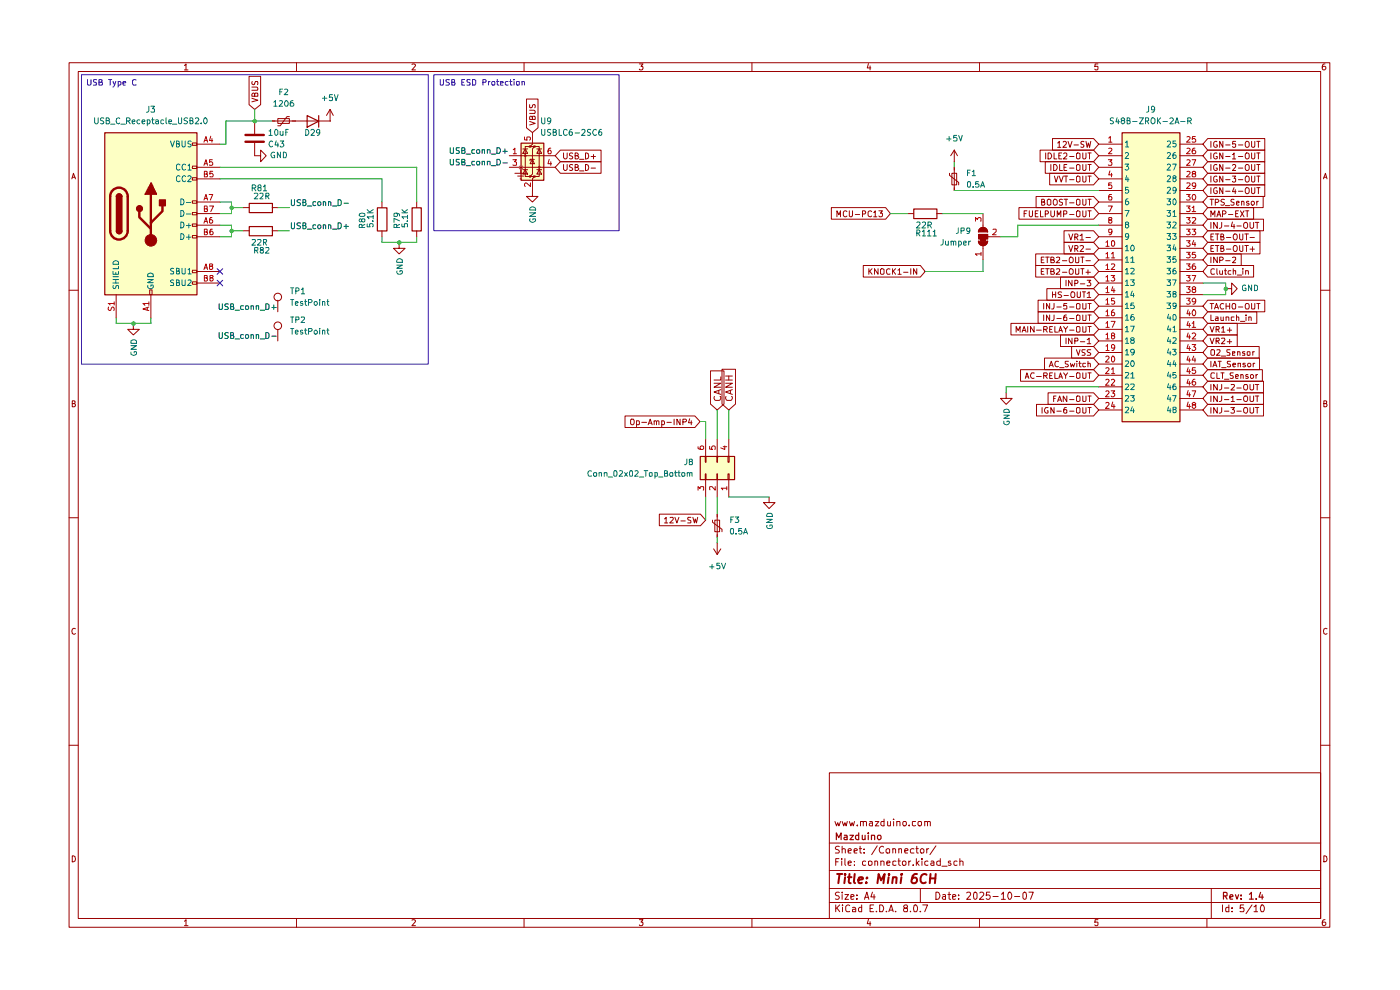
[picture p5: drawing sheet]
<svg xmlns="http://www.w3.org/2000/svg" width="297mm" height="210mm" viewBox="0 0 297 210" stroke-linecap="round" stroke-linejoin="round" font-family="sans-serif">
<g fill="none" stroke="#9b0000" stroke-width=".21">
<path d="M14.7 13.3h267.4v183.4h-267.4zM16.6 15.2h263.6v179.6h-263.6zM39.1 13.9l.4-.3v1.2M39.1 14.8h.8M62.9 13.3v1.9M87.4 13.6h.5l.2 .2-.7 1h.7M111.2 13.3v1.9M135.6 13.6h.8l-.4 .5h.3l.1 .1-.1 .5-.5 .1-.2-.1M159.5 13.3v1.9M184.2 13.5l-.2 .9h.7M184.6 14v.8M207.8 13.3v1.9"/>
<path d="M232.9 13.6h-.6l-.1 .6 .6-.1 .1 .6-.1 .1h-.4l-.2-.1M256 13.3v1.9M281.1 13.6h-.4l-.2 1 .3 .2h.2l.3-.2v-.4l-.2-.1h-.5l-.1 .1M15.2 37.9l.4-1.1 .4 1.1M15.3 37.6h.6M280.8 37.9l.4-1.1 .3 1.1M280.8 37.6h.6M14.7 61.6h1.9M280.2 61.6h1.9M15.3 85.6h.5l.1-.2v-.3l-.6-.1v1.3l.6-.1 .1-.3-.2-.3M280.8 85.6h.5l.1-.2v-.3l-.6-.1v1.3l.6-.1 .1-.3-.2-.3M14.7 109.8h1.9"/>
<path d="M280.2 109.8h1.9M16 133.4l-.2-.1a.65 .65 0 0 0-.6 .6 .65 .65 0 0 0 .6 .6l.2-.1M281.5 133.4l-.2-.1a.65 .65 0 0 0-.6 .6 .65 .65 0 0 0 .6 .6l.2-.1M14.7 158.1h1.9M280.2 158.1h1.9M175.9 163.9h104.3v30.9h-104.3zM175.9 178.8h104.3M177.1 174.3l.4 .9 .2-.7 .3 .7 .3-.9M178.1 179.6l-.5-.1-.3 .2v.4l.5 .2 .3 .4-.2 .2h-.7M178.7 174.3l.3 .9 .2-.7 .3 .7 .3-.9M178.7 179.5v1.4M180.2 174.3l.3 .9 .3-.7 .2 .7 .3-.9"/>
<path d="M181.9 175v.2M182.5 179.5v1.3v.1h.3M182.5 174.3h.6v.9M182.5 174.3v.9M183.1 174.4l.1-.1h.5l.1 .9M184.5 174.3h.5l.1 .9M185.1 174.6h-.5l-.2 .2 .2 .4 .5-.1M185.7 174.3h.7l-.7 .9h.7M186.1 179.4l-1.2 1.9M187.5 179.7l-.1-.1a.73 .73 0 0 0-.9 .4 .73 .73 0 0 0 .4 .9h.6M187.5 174.3h-.5l-.1 .6a.45 .45 0 0 0 .6 .2M187.5 173.7v1.5"/>
<path d="M188.3 174.3v.8l.4 .1 .2-.2M188.9 174.3v.9M189.6 173.7v.1M189.6 174.3v.9M190.3 174.3h.5l.1 .9M190.3 174.3v.9M191.6 174.3h.6l.1 .6-.3 .3h-.2l-.3-.3zM192.9 175v.2M194.2 174.3h-.6v.7l.2 .2 .4-.1M194.5 179.5v1.3l.1 .1h.2M194.8 174.3h.6v.8l-.4 .1-.3-.3zM196.2 174.3h.5l.1 .9"/>
<path d="M196.2 174.3v.9M196.8 174.4l.1-.1h.4l.1 .9M198.5 179.4l-1.2 1.9M15.3 181.5a.64 .64 0 0 1 .7 .7 .64 .64 0 0 1-.7 .6zM39.1 195.4l.4-.3v1.3M39.1 196.4h.8M62.9 194.8v1.9M87.4 195.2l.5-.1 .2 .2-.7 1.1h.7M111.2 194.8v1.9M135.6 195.1h.8l-.4 .5h.3l.1 .2-.1 .5-.5 .1-.2-.2M159.5 194.8v1.9M175.9 191.4h104.3"/>
<path d="M175.9 188.5h104.3M175.9 184.7h104.3M177.3 192v1.4M177.3 182.8h.5M177.6 192.6l.5 .8M178 182.1h-.7v1.5M178.1 189.3l-.5-.1-.3 .2v.4l.5 .2 .3 .4-.3 .4-.6-.1M178.1 192l-.8 .8M178.6 182.1v.2M178.6 182.6v1M178.7 189.2v.2M178.7 180.2l.2-.2 .4 .2v.7"/>
<path d="M178.7 189.8v1M178.7 192v.1M178.7 192.5v.9M179.2 189.8h.8l-.8 1h.8M179.2 182.1v1.3l.2 .2M179.9 183.1l.7-.1-.2-.4-.5 .2v.6l.3 .2 .3-.1M179.9 180.5l.7-.1-.2-.4-.5 .2v.6l.1 .1h.5M180.3 192.1l-.5-.1-.4 .3 .1 .9 .2 .2 .6-.1M180.5 190.3l.7-.2-.1-.3h-.6v.9h.6M180.9 192.5h.4l.2 .2v.7h-.6v-.4l.6-.2M181.2 180.5l.7-.1-.1-.3-.4-.1-.2 .2 .1 .7h.5M181.3 183.5v.1"/>
<path d="M181.3 182.7v.1M181.8 190.6v.2M181.8 189.8v.2M182.3 180h.5M182.8 192v1.4h-.5l-.2-.7 .3-.2h.4M183.3 180.9h.1M183.3 180.1v.1M183.4 190.8l.5-1.6 .4 1.6M183.5 190.3h.7M183.6 182.7l-.4-.1-.2 .3 .1 .6h.5M184.2 195l-.2 .9h.7M184.2 182.7h.7v.8h-.7z"/>
<path d="M184.6 195.5v.9M184.6 192.7h.5M185.1 189.2l-.4 1.1h1M185.3 192h-.7v1.4h.7M185.4 189.8v1M185.6 182.7l.4-.1 .2 .2v.8M185.6 182.6v1M185.9 193.3v.1M186.6 192a.81 .81 0 0 1 .9 .4 .81 .81 0 0 1-.3 1h-.6zM186.9 182.7l.4-.1 .2 .2v.8M186.9 182.6v1M188 180.3a.45 .45 0 0 1 .7-.1l-.1 .7h-.5z"/>
<path d="M188 193.3v.1M188.1 183.1l.7-.1-.2-.4h-.3l-.2 .2v.6l.2 .2 .4-.1M188.6 193.4l.5-1.4 .4 1.4M188.7 193.1h.7M189.4 180.2l.2-.2 .4 .2v.7M189.4 180v.9M190 193.3v.1M190.1 182.7h-.7v.8h.7M190.5 182.6h.5M190.7 182.1v1.3l.3 .2M190.7 180.2l.2-.2 .4 .1v.8M190.7 180v.9"/>
<path d="M191.5 182.7h.6v.8h-.6zM191.9 180.5l.7-.1-.1-.4h-.4l-.2 .2v.6l.1 .1h.5M192 192.6l-.2-.1v-.4l.2-.1h.5v.5l-.7 .2-.1 .2 .2 .5h.6v-.5l-.2-.3M192.8 182.6v1M193.1 193.3v.1M193.2 182.6l-.4 .3M193.7 183.5v.1M193.9 180.1a.52 .52 0 0 0-.8 .2l.2 .6h.6M194 192h.1a.87 .87 0 0 1 .3 1.4l-.5-.1-.1-.8zM194.3 180h.5M194.4 182.1v1.5M194.6 183.1l.4 .5"/>
<path d="M195 182.6l-.6 .5M195.2 193.3v.1M195.2 180.3l.3-.3h.3l.2 .3-.1 .6h-.5zM195.2 188.5v2.9M195.6 182.1v.2M195.6 182.6v1M195.8 192h1l-.6 1.4M196.6 180v.9M196.9 182.7l-.4-.1-.3 .3 .1 .6h.6M197 180l-.4 .3M197.5 182.7l.5-.1 .1 .2v.8M198.1 183l-.6 .1-.1 .1 .2 .4 .5-.1"/>
<path d="M198.5 189.2a.77 .77 0 0 1 .9 .8 .77 .77 0 0 1-.9 .8zM199.5 182.7l-.4-.1-.4 .3 .1 .6h.7M199.5 182.1v1.5M199.8 183.7h1.1M200 189.8h.6v1M200.6 190.1l-.7 .2 .3 .5 .4-.1M201.1 189.8h.6M201.3 189.2v1.5l.4 .1M201.7 182.7l-.4-.1-.1 .3 .1 .2h.3l.2 .3-.2 .2-.4-.1M202.1 190.3l.7-.2-.1-.3h-.6v.9h.6M203 182.7l-.4-.1-.2 .3v.6h.6M203.4 190.6v.2"/>
<path d="M203.4 189.8v.2M203.6 182.7l.5-.1 .2 .2v.8M203.6 182.1v1.5M205.1 189.4l.6-.2 .2 .4-.1 .3-.7 .9h.8M206.6 189.4l.3-.2 .4 .4v.8l-.4 .4a.99 .99 0 0 1-.3-1.4zM207.8 194.8v1.9M207.9 189.4l.1-.2h.4l.3 .5-.9 1.1h.9M210 189.2h-.7l-.1 .8 .6-.2 .3 .3-.1 .5-.2 .2-.6-.2M210.7 190.2h1.1M212.4 189.7l.5-.5v1.6M212.4 190.8h.9M214 189.3l.1-.1a.82 .82 0 0 1 .6 .8 .82 .82 0 0 1-.6 .8 1.1 1.1 0 0 1-.1-1.5z"/>
<path d="M215.2 190.2h1.1M217.1 189.4l.2-.2a.88 .88 0 0 1 0 1.6l-.3-.4zM218.3 189.2h.9l-.6 1.6M232.9 195.1h-.6l-.1 .6 .6-.1 .1 .6-.1 .2h-.4l-.2-.2M256 194.8v1.9M257 188.5v6.3M259.3 192v1.4M260.7 192v1.4h-.6v-.9h.6M261.4 193.3v.1M261.4 192.5v.2M263.8 192h-.7v.7l.2-.2 .5 .1v.8l-.7-.1M265.6 192l-1.3 1.8"/>
<path d="M266 192.4l.5-.4v1.4M266 193.4h.8M267.6 192h.1a.87 .87 0 0 1 .3 1.4h-.4l-.2-.5zM280.8 181.5a.64 .64 0 0 1 .7 .7 .64 .64 0 0 1-.7 .6zM281.1 195.1l-.4 .1-.2 .9 .3 .3h.2l.3-.3v-.3l-.2-.2h-.5l-.1 .2"/>
</g>
<g fill="none" stroke="#9b0000" stroke-width=".25">
<path d="M177.4 178.1v-1.4l.5 1 .5-1v1.4M179.1 177.2h.5l.1 .9M179.7 177.5l-.6 .1-.1 .2 .2 .3 .5-.1M180.3 177.2h.8l-.8 .9h.8M182.2 177.2h-.5l-.2 .7a.45 .45 0 0 0 .7 .1M182.2 176.7v1.4M182.9 177.2v.8l.4 .1 .2-.2M183.5 177.2v.9M184.2 176.7v.1M184.2 177.2v.9M184.9 177.3l.6-.1 .1 .9M184.9 177.2v.9"/>
<path d="M186.2 177.3l.5-.1 .2 .2v.5l-.2 .2h-.3l-.3-.2zM259.6 190h.6l.1-.5-.2-.2h-.5v1.4M259.9 190l.4 .7M260.9 190.3l.7-.2-.2-.3-.4 .1-.1 .7 .1 .1h.5M262.1 189.8l.3 .9 .4-.9M263.3 190.6v.1M263.3 189.9v.1M265.1 189.7l.4-.4v1.4M265.1 190.7h.8M266.5 190.6v.1M267.4 189.3l-.3 1h.9M267.8 189.8v.9"/>
</g>
<g fill="none" stroke="#9b0000" stroke-width=".42">
<path d="M177.6 185.4h1.1M178.1 185.4l-.3 1.9M179.3 185.4v.2M179.3 186.1l-.2 1.2M179.9 186.1h.7M180.2 185.4l-.2 1.6 .1 .3h.4M181.3 185.4l-.2 1.6 .3 .3M182.1 186.7l.9-.2v-.3a.6 .6 0 0 0-.8 .1v1h.6M183.8 187.2v.1M183.9 186.2h.1l-.1 .1v-.1v.1M186.1 187.3l.3-1.9 .5 1.3 .8-1.3-.3 1.9M188.5 186.1l-.2 1.2"/>
<path d="M188.6 185.4v.2M189.4 186.2l.3-.1 .5 .1-.1 1.1M189.4 186.1l-.1 1.2M191.2 186.1l-.1 1.2M191.3 185.4l-.2 .1h.3l-.1-.1-.1 .2M194.5 185.4a.83 .83 0 0 0-1 .8l-.2 .7 .4 .4h.6l.2-.4-.1-.7a.65 .65 0 0 0-1 .3M196.6 185.6l-.1-.1a.85 .85 0 0 0-1.2 .7v.6a.66 .66 0 0 0 1.1 .4M197.3 186.3h1.1M197.4 185.4l-.2 1.9M198.5 185.4l-.2 1.9"/>
</g>
<g fill="#fdffc4">
<path d="M22.2 28.1h19.5v34.4h-19.5z"/>
<path d="M148.5 96.8h7.3v4.9h-7.3z"/>
<path d="M110.5 30.3h4.8v7.9h-4.8z"/>
<path d="M238 28.1h12.3v61.3h-12.3z"/>
</g>
<g fill="none" stroke="#9b0000" stroke-width=".21">
<path d="M208 50.7h1v.5h-1zM219.7 53.9h12.3l1.1 1.2-1.1 1.2h-12.3zM219.7 56.3h12.3l1.1 1.3-1.1 1.2h-12.3zM220.9 55.1h.4M220.9 57.6h.4M221.5 54.5h-.6v1.2h.6M221.5 57h-.6v1.2h.6M221.8 54.5h.8M221.8 57h.8M222.2 54.5v1.2M222.2 57v1.2M222.9 55.1l.6-.1v-.4l-.6-.1v1.2h.6l.2-.3-.3-.3"/>
<path d="M222.9 57.6l.6-.1v-.4l-.6-.1v1.2h.6l.2-.4-.3-.2M224.1 54.6h.7v.4l-.8 .7h.8M224.1 57.1h.7v.4l-.8 .7h.8M225 58.8h7l1.1 1.2-1.1 1.2h-7zM225.4 55.3h.9M225.4 57.8h.9M225.7 51.4h6.3l1.1 1.3-1.1 1.2h-6.3zM226.1 59.4v1.2M226.7 52.1l.5 1.3 .4-1.3M227.1 54.5l.5 .2a.74 .74 0 0 1-.2 1h-.4a.86 .86 0 0 1 .1-1.2zM227.1 57l.5 .2a.74 .74 0 0 1-.2 1h-.4a.86 .86 0 0 1 .1-1.2zM227.4 59.4v1.2l-.7-1.2v1.2"/>
<path d="M228 52.8l.6-.1v-.5l-.6-.1v1.3M228.2 54.5l.1 1.2h.5l.1-.1v-1.1M228.2 57l.1 1.2h.5l.1-.2v-1M228.3 52.8l.4 .6M229.1 52.2l.5-.1 .3 .2-.8 1.1h.8M229.3 54.5h.7M229.3 57h.7M229.6 54.5v1.2M229.6 57v1.2M230.4 52.8h.9M230.4 55.3h.9M230.4 57.8h.9"/>
<path d="M230.6 59.4h.8l-.4 .5 .4 .2v.4l-.2 .1-.6-.1M230.8 57.2v1M228 60.1l.6-.1v-.5l-.6-.1v1.2M229.2 60.2h.9"/>
</g>
<path d="M208 50.7h1v.5h-1z" fill="#9b0000"/>
<path d="M207.6 51.2a.97 .97 0 0 0 .9 .9 .97 .97 0 0 0 1-.9" fill="none" stroke="#9b0000" stroke-width=".21"/>
<path d="M207.6 51.2h1.9a.97 .97 0 0 1-1 .9 .97 .97 0 0 1-.9-.9z" fill="#9b0000"/>
<path d="M207.6 49.7h2v1h-2z" fill="none" stroke="#9b0000" stroke-width=".21"/>
<path d="M207.6 49.7h2v1h-2z" fill="#9b0000"/>
<path d="M207.6 51.2h2M208.5 47.8v.5M208.5 52.2v.5M209.5 49.2a.97 .97 0 0 0-1-1 .97 .97 0 0 0-.9 1h2M209.6 50.2h.2" fill="none" stroke="#9b0000" stroke-width=".21"/>
<path d="M207.9 48.5a.97 .97 0 0 1 1-.2 .97 .97 0 0 1 .6 .9h-1.9z" fill="#9b0000"/>
<g fill="none" stroke="#9b0000" stroke-width=".21">
<path d="M40.8 37.7h.9v.5h-.9zM40.8 35.2h.9v.5h-.9zM40.8 30.3h.9v.5h-.9zM201.4 36.8v.4l2 1.5v.5M201.9 36.8h1.1v2.4h-1.1zM202.4 35.5v4.9M220.6 31.8h11.4l1.1 1.2-1.1 1.3h-11.4zM221.7 34.3h10.3l1.1 1.2-1.1 1.3h-10.3zM221.8 32.4v1.3M222.3 32.4a.65 .65 0 0 1 .8 .7 .65 .65 0 0 1-.8 .6zM222.7 36.8h9.3l1.1 1.1-1.1 1.3h-9.3zM222.9 34.9v1.3"/>
<path d="M223.3 29.4h8.7l1.1 1.2-1.1 1.2h-8.7zM223.5 34.9a.65 .65 0 0 1 .8 .6 .65 .65 0 0 1-.8 .7zM223.6 32.4v1.3h.6M223.7 37.4l.3 1.2 .5-1.2M224.4 30.3l.3-.3v1.3M224.4 31.3h.6M224.6 33h.4M224.7 37.4l.4 1.2 .5-1.2M224.8 34.9v1.3h.6M225.2 32.4h-.6v1.3h.6M225.6 30.2l.4-.2 .2 .3-.7 1h.7M225.6 32.6l.2-.2h.3l.2 .2v.4l-.7 .7h.7"/>
<path d="M225.7 37.4h.8M225.7 35.5h.4M226.1 37.4v1.2M226.3 34.9h-.6v1.3h.6M226.6 30l.4 1.3 .4-1.3M226.9 38.1h.9M226.9 35.7h.9M226.9 33.2h.9M227.8 30.7h1M228.4 37.5l.2-.1 .5 .1v1l-.2 .1-.5-.1zM228.4 35.1l.2-.2 .5 .2v.9l-.2 .2-.5-.2zM228.4 32.6l.2-.2 .5 .2v.9l-.2 .2-.5-.2z"/>
<path d="M229.7 37.4v1.1l.2 .1h.2l.3-.2v-1M229.7 34.9v1.1l.2 .2h.2l.3-.3v-1M229.7 32.4v1.1l.2 .2 .4-.1 .1-.1v-1.1M230 30.1h-.6v.5l.5 .1 .1 .3-.3 .3-.4-.1M230.4 30l.2 1.3 .3-1 .2 1 .3-1.3M230.8 37.4h.7M230.8 34.9h.7M230.8 32.4h.7M231.1 32.4v1.3M231.1 34.9v1.3M231.1 37.4v1.2M40.8 59.8h.9v.5h-.9z"/>
<path d="M40.8 57.3h.9v.5h-.9zM40.8 50h.9v.5h-.9zM40.8 47.5h.9v.5h-.9zM40.8 45.1h.9v.5h-.9zM40.8 42.6h.9v.5h-.9zM208.5 45.3v2.5M208.5 52.7v2.4M209.8 50.2h2.5M216.2 44h15.8l1.1 1.3-1.1 1.2h-15.8zM217.3 45.3h.4M217.9 44.7h-.6v1.3M218.4 44.7v1l.2 .3 .4-.3v-1"/>
<path d="M219.6 45.3h.5M219.8 41.7h12.2l1.1 1.2-1.1 1.1h-12.2zM220.2 44.7h-.6v1.3h.6M220.7 44.7v1.3h.6M221 42.9l.6-.1v-.4l-.2-.1h-.4v1.2l.6-.1 .1-.3-.3-.2M221.7 45.4l.6-.1v-.5l-.6-.1v1.3M222.2 42.4l.2-.1 .5 .1v1l-.2 .1-.5-.1zM222.9 44.7v1l.3 .3h.2l.3-.3v-1M223.7 42.3h.3a.74 .74 0 0 1 .2 1.1l-.5 .1a.86 .86 0 0 1 0-1.2zM224.3 46v-1.3l.3 .9 .4-.9v1.3M225.4 42.3h-.4l-.3 .2 .1 .3 .6 .2v.4l-.2 .1-.5-.1M225.6 45.4h.5l.2-.2v-.3l-.2-.2h-.5v1.3"/>
<path d="M225.7 49h6.3l1.1 1.2-1.1 1.2h-6.3zM225.7 42.3h.8M226.1 42.3v1.2M226.7 49.6l.5 1.3 .4-1.3M226.9 45.5h.9M226.9 43h.9M228 50.3l.6-.1v-.5l-.6-.1v1.3M228.3 50.3l.4 .6M228.4 44.9l.2-.2 .5 .2v.9l-.2 .2-.5-.2zM228.4 42.4l.2-.1 .5 .1v1l-.2 .1-.5-.1zM229.1 50l.4-.4v1.3M229.1 50.9h.8"/>
<path d="M229.7 44.7v1.1l.2 .2 .4-.1 .1-.2v-1M229.7 42.3v1.1l.2 .1h.2l.3-.2v-1M230.4 50.4h.9M230.8 44.7h.7M230.8 42.3h.7M231.1 42.3v1.2M231.1 44.7v1.3M31.8 61.5h.5v1h-.5zM214.5 68.6h17.5l1.1 1.3-1.1 1.1h-17.5zM215.6 70.5v-1.2l.4 .8 .4-.8v1.2M216.5 78.4h15.5l1.1 1.2-1.1 1.3h-15.5zM216.8 70.5l.5-1.2 .4 1.2"/>
<path d="M216.9 70.1h.6M217.6 79.9h.6M218 69.3v1.2M219.4 79.2l-.5-.1a.61 .61 0 0 0-.3 .8 .61 .61 0 0 0 .8 .3M219.4 69.3v1.2l-.8-1.2v1.2M219.9 79.9h1M219.9 70h1M220.2 63.7h11.8l1.1 1.3-1.1 1.1h-11.8zM220.2 66.1h11.8l1.1 1.3-1.1 1.2h-11.8zM221.4 79.7h.6l.2-.4-.2-.2h-.6v1.2M221.4 69.9h.6l.2-.2-.1-.3-.7-.1v1.2M221.4 64.4v1.1"/>
<path d="M221.4 66.8v1.2M221.6 76h10.4l1.1 1.2-1.1 1.2h-10.4zM221.7 79.7l.5 .6M221.7 69.9l.5 .6M222.1 61.2h9.9l1.1 1.3-1.1 1.2h-9.9zM222.6 77.8l.4-1.2 .4 1.2M222.7 64.4v1.1l-.7-1.1v1.1M222.7 66.8v1.2l-.7-1.2v1.2M222.7 79.7h.4M222.7 69.9h.4M222.8 77.5h.5M223.3 79.1h-.6v1.2h.6"/>
<path d="M223.3 69.3h-.6v1.2h.6M223.3 61.9v1.2M223.3 62.5h.6M223.6 64.4v.8l-.2 .3h-.3M223.6 66.8v.9l-.2 .3h-.3M223.8 79.1v1.2h.6M223.8 69.3v1.2h.6M223.9 61.9v1.2M224.2 65.1h.9M224.2 67.6h.9M224.5 76.7l-.5-.1a.61 .61 0 0 0-.2 .8 .61 .61 0 0 0 .7 .3M224.6 70.5l.4-1.2 .4 1.2"/>
<path d="M224.7 79.9h.6M224.7 70.1h.6M224.8 78h.9M225 71h7l1.1 1.3-1.1 1.2h-7zM225.2 62h-.7v.2l.2 .3h.3l.2 .4-.2 .2h-.5M225.6 79.1l.5 .6 .4-.6M225.6 69.3l.5 .6 .4-.6M225.7 62.7h1M226.1 69.9v.6M226.1 79.7v.6M226.1 71.7v1.2M226.2 66.8l-.4 .1-.2 .9 .1 .2 .6-.1v-.5l-.2-.2h-.2l-.3 .3"/>
<path d="M226.3 64.4h-.6l-.1 .6 .2-.2h.3l.2 .2v.5h-.7M226.7 76.6l-.7 .1v.4l.7 .4-.3 .3-.4-.1M226.9 79.9h.9M226.9 65.1h.9M226.9 70h.9M226.9 67.6h.9M227.1 77.1l.2 .7 .2-.6 .3 .6 .2-.7M227.3 73.5h4.7l1.1 1.3-1.1 1.2h-4.7zM227.4 61.9a.46 .46 0 0 1 .6 .4l-.2 .8h-.5a.86 .86 0 0 1 .1-1.2zM227.4 71.7v1.2l-.7-1.2v1.2M228 72.3h.6v-.6h-.6v1.2M228.4 79.3l.1-.2h.4l.2 .2v.8l-.2 .2-.5-.2z"/>
<path d="M228.4 64.5l.2-.1 .5 .1v.9l-.2 .1h-.4l-.1-.1zM228.4 69.4l.1-.1h.4l.2 .1v.9l-.2 .2h-.4l-.1-.2zM228.4 67l.2-.2 .5 .2v.8l-.2 .2h-.4l-.1-.2zM228.4 74.2l.4 1.2 .3-1.2M228.4 76.6v.1M228.4 77.1v.7M228.5 61.9l.1 1.2h.5l.1-.2v-1M228.9 77.1h.5M229 76.6v1.1l.4 .1M229.2 72.5h.9M229.6 61.9h.7M229.7 79.1v1.1l.2 .1h.2l.3-.3v-.9"/>
<path d="M229.7 64.4l.1 1.1h.5l.1-1.1M229.7 69.3l.1 1.2h.5l.1-1.2M229.7 66.8l.1 1.2h.5l.1-1.2M230 61.9v1.2M230.2 74.2l-.7 .1v.3l.7 .4-.2 .4h-.5M230.3 77.1h-.6v.6h.6M230.6 62.2l.5-.3v1.2M230.6 72.1l.5-.4v1.2M230.6 63.1h.8M230.6 72.9h.8M230.8 77.1h.4l.1 .7M230.8 79.1h.7"/>
<path d="M230.8 64.4h.7M230.8 69.3h.7M230.8 76.6v1.2M230.8 66.8h.7M231.1 64.4v1.1M231.1 66.8v1.2M231.1 69.3v1.2M231.1 79.1v1.2M231.4 74.2h-.6l-.2 .2 .3 .4h.2l.3 .2-.2 .4h-.6M217.5 80.3l.4-1.2 .4 1.2M219.9 85.8h12.1l1.1 1.2-1.1 1.2h-12.1zM221.1 86.5v1.1"/>
<path d="M222.3 83.3h9.7l1.1 1.2-1.1 1.3h-9.7zM222.3 86.5h-.5a.61 .61 0 0 0-.2 .7 .61 .61 0 0 0 .7 .4v-.5h-.1M223.5 84.5h.4M223.6 86.5v1.1l-.7-1.1v1.1M224 84h-.5v1.2M224.2 87.2h.9M224.4 85.2l.4-1.2 .4 1.2M224.5 84.8h.5M224.6 80.3l.4-1.2 .4 1.2M226.2 86.5h-.4l-.2 .9 .3 .2h.4v-.6l-.4-.1-.3 .2M226.3 84v1.2l-.7-1.2v1.2M226.9 84.8h.9"/>
<path d="M226.9 87.2h.9M228.4 84.2l.1-.2h.4l.2 .2v.8l-.2 .2-.5-.2zM228.4 86.6l.1-.1h.4l.2 .1v.9l-.2 .1-.5-.1zM229.7 84v1.1l.2 .1h.2l.3-.3v-.9M229.7 86.5v1.1h.2h.2l.3-.2v-.9M230.8 84h.7M230.8 86.5h.7M231.1 84v1.2M231.1 86.5v1.1"/>
</g>
<path d="M206.9 46.9v-.7l.5 .4 .2-.4h.3l.2 .1-.1 .6M208.1 53.9h-1.2l.4 .3M208.1 53.5v.7M210.7 48.7l.5-.1 .1 .5-.7 .7h.7" fill="none" stroke="#c10000" stroke-width=".21"/>
<path d="M22.2 28.2h19.6v34.3h-19.6zM24.7 49a.59 .59 0 0 0 .6 .6 .59 .59 0 0 0 .6-.6" fill="none" stroke="#9b0000" stroke-width=".25"/>
<path d="M23.4 49a1.86 1.86 0 0 0 1.8 1.8 1.86 1.86 0 0 0 1.9-1.8" fill="none" stroke="#9b0000" stroke-width=".51"/>
<path d="M24.7 49h1.2a.59 .59 0 0 1-.6 .6 .59 .59 0 0 1-.6-.6z" fill="#9b0000"/>
<path d="M24.7 41.7h1.2v7.3h-1.2z" fill="none" stroke="#9b0000" stroke-width=".25"/>
<path d="M24.7 41.7h1.2v7.3h-1.2z" fill="#9b0000"/>
<path d="M24.7 41.7a.59 .59 0 0 1 .6-.6 .59 .59 0 0 1 .6 .6" fill="none" stroke="#9b0000" stroke-width=".25"/>
<path d="M24.9 41.3a.59 .59 0 0 1 .6-.1 .59 .59 0 0 1 .4 .5h-1.2z" fill="#9b0000"/>
<path d="M23.4 41.7a1.86 1.86 0 0 1 1.8-1.9 1.86 1.86 0 0 1 1.9 1.9" fill="none" stroke="#9b0000" stroke-width=".51"/>
<circle cx="29.6" cy="44.3" r=".64" fill="none" stroke="#9b0000" stroke-width=".25"/>
<circle cx="29.6" cy="44.3" r=".64" fill="#9b0000"/>
<circle cx="32" cy="51" r="1.23" fill="none" stroke="#9b0000" stroke-width=".21"/>
<circle cx="32" cy="51" r="1.23" fill="#9b0000"/>
<path d="M23.4 41.7v7.3M27.1 41.7v7.3M29.6 44.8v1.3l2.4 2.4M32 41.2v9.8M34.5 43.6v1.2l-2.5 2.5" fill="none" stroke="#9b0000" stroke-width=".51"/>
<path d="M32.1 38.7l1.1 2.5h-2.4z" fill="none" stroke="#9b0000" stroke-width=".25"/>
<path d="M32.1 38.7l1.1 2.5h-2.4z" fill="#9b0000"/>
<path d="M33.8 42.4h1.3v1.3h-1.3z" fill="none" stroke="#9b0000" stroke-width=".25"/>
<path d="M33.8 42.4h1.3v1.3h-1.3z" fill="#9b0000"/>
<g fill="none" stroke="#9b0000" stroke-width=".21">
<path d="M52.8 16.2h2.5v6l-1.3 1-1.2-1zM53.4 18.5h1l.3 .2-.1 .4h-1.2M53.5 17.3l-.1 .4 .3 .3 .3-.1 .2-.6h.4v.7M54 20l.2-.3h.4l.1 .2v.5h-1.3v-.4l.3-.3 .3 .2v.5M41.7 30.6h5M41.7 35.5h5M41.7 37.9h5M53.4 20.8l1.3 .5-1.3 .3M54 30.3v2.7h1.3v-1.2l1.2 1.2-1.2 1.3v-1.3M54 25.7v2.7M57.7 25.7h12.3M58.9 25.2h2.5v1h-2.5z"/>
<path d="M61.4 24.7h-.5l-1.5 2h-.5M70 25.7h.1M70 23.2l-.7 1.3M70 23.2v2.5M70 23.2l.7 1.3M108 35.5h9.8M108 33h9.8M109.2 36.8h2.5M109.8 37.4h1.3M110.3 37.9h.3M110.5 35.5h.1M110.5 35.5v1.3"/>
<path d="M110.9 36h1M110.9 31.6h1M111.4 31.6l.5 .9h-1zM111.4 36l.5 .9h-1zM111.7 21h2.4v6.1l-1.1 1-1.3-1zM112.4 25.8l1.1 .4-1.1 .3M112.4 23.4h.9l.2 .2v.5h-1.1M112.4 22.2v.6l.1 .1 .4-.1 .2-.6h.4v.7M112.4 31.1h-1v6.3h1M113 28.1v2.5l-.6 .5h1l-.4 .5v5.3l-.6 .5h1l-.4 .5v3.8h1.1l-1.1 1.2-1.3-1.2h1.3M113 33.8l.4 .9h-1zM113 24.9v-.2h.5v.6h-1.1v-.5l.3-.1 .3 .2v.4"/>
<path d="M113.4 33.8h-1v.3M113.4 31.1h1v6.3h-1M113.9 36h1M113.9 31.6h1M114.4 36l.5 .9h-1zM114.4 31.6l.5 .9h-1zM118.9 31.8h8.6v2.5h-8.6l-1.1-1.3zM118.9 34.3h8.6v2.5h-8.6l-1.1-1.3zM119.6 32.4v1.1l.2 .2h.3l.2-.2v-1.1M119.6 34.9v1l.2 .3h.3l.2-.3v-1M121.5 32.5l-.4-.1-.3 .2v.3l.7 .5-.3 .3-.4-.1M121.5 35l-.4-.1-.3 .2v.3l.7 .4-.3 .4-.4-.1"/>
<path d="M122 33h.5l.2-.3-.3-.3h-.4v1.3h.5l.3-.4-.4-.3M122 35.5h.4l.3-.4-.3-.2h-.4v1.3h.5l.3-.5-.4-.2M122.9 33.8h1M122.9 36.3h1M124.2 32.4a.64 .64 0 0 1 .7 .7 .64 .64 0 0 1-.7 .6zM124.2 34.9a.64 .64 0 0 1 .7 .6 .64 .64 0 0 1-.7 .7zM125.4 33.2h.9M125.4 35.7h.9M125.9 32.8v.9M202.4 34.3h.1M202.4 31.8l-.7 1.2M202.4 31.8v2.5"/>
<path d="M202.4 31.8l.7 1.2M233.1 30.6h4.9M233.1 35.5h4.9M233.1 37.9h4.9M233.1 33h4.9M250.3 30.6h4.9M250.3 35.5h4.9M250.3 37.9h4.9M250.3 33h4.9M256.2 39.2h12.1v2.5h-12.1l-1-1.3zM256.2 36.8h12.1v2.4h-12.1l-1-1.3zM256.2 31.8h12.1v2.5h-12.1l-1-1.3z"/>
<path d="M256.2 34.3h12.1v2.5h-12.1l-1-1.3zM256.2 29.4h12.1v2.4h-12.1l-1-1.2zM256.9 30v1.3M256.9 32.4v1.3M256.9 34.9v1.3M256.9 37.4v1.2M256.9 39.8v1.3M258.2 39.9l-.4-.1-.3 .3v.6l.3 .4 .4-.2v-.4h-.2M258.2 37.4h-.4l-.3 .3v.6l.1 .2 .4 .1 .2-.1v-.4h-.2M258.2 32.5l-.4-.1-.3 .4v.6l.1 .2 .4 .1 .2-.2v-.3h-.2M258.2 35l-.4-.1-.3 .3v.6l.1 .3 .4 .1 .2-.2v-.3h-.2M258.2 30.1l-.4-.1-.3 .3v.6l.1 .3 .4 .1 .2-.2v-.4h-.2"/>
<path d="M259.4 39.8v1.3l-.7-1.3v1.3M259.4 37.4v1.2l-.7-1.2v1.2M259.4 32.4v1.3l-.7-1.3v1.3M259.4 34.9v1.3l-.7-1.3v1.3M259.4 30v1.3l-.7-1.3v1.3M260 33.2h.9M260 35.7h.9M260 38.1h.9M260 30.7h.9M261.5 37.4h.6l-.3 .5h.3v.6l-.1 .1h-.4l-.1-.1M261.5 32.8h.1l.2-.4v1.3M261.5 35.1l.1-.2h.4l.1 .2v.3l-.6 .8h.6"/>
<path d="M261.5 33.7h.6M261.8 39.8l-.3 .9h.7M262.1 30h-.6v.6h.6v.5l-.1 .2h-.4l-.1-.2M262.7 33.2h1M262.7 35.7h1M262.7 38.1h1M262.7 30.7h1M264.2 40l.2-.2a.46 .46 0 0 1 .6 .4v.5a.46 .46 0 0 1-.6 .4 .9 .9 0 0 1-.2-1.1zM264.2 30.2l.2-.2a.46 .46 0 0 1 .6 .4v.4a.46 .46 0 0 1-.6 .5 .9 .9 0 0 1-.2-1.1zM264.4 37.4a.46 .46 0 0 1 .6 .4v.4a.46 .46 0 0 1-.6 .4 .86 .86 0 0 1 0-1.2zM264.4 32.4a.46 .46 0 0 1 .6 .5v.4a.46 .46 0 0 1-.6 .4 .86 .86 0 0 1 0-1.3zM264.4 34.9a.46 .46 0 0 1 .6 .4v.4a.46 .46 0 0 1-.6 .5 .86 .86 0 0 1 0-1.3z"/>
<path d="M265.5 39.8v1.1l.3 .2 .4-.3v-1M265.5 37.4v1.1l.3 .1 .4-.2v-1M265.5 32.4v1.1l.3 .2 .4-.2v-1.1M265.5 34.9v1.1l.3 .2 .4-.3v-1M265.5 30v1.1l.3 .2 .4-.3v-1M266.6 37.4h.7M266.6 39.8h.7M266.6 32.4h.7M266.6 34.9h.7M266.6 30h.7M267 30v1.3M267 32.4v1.3"/>
<path d="M267 34.9v1.3M267 37.4v1.2M267 39.8v1.3M41.7 47.8h5M41.7 42.9h5M41.7 57.6h5M41.7 50.2h5M41.7 45.3h5M51.6 49h1.2M51.6 44h1.2M57.7 49h1.2M57.7 44h1.2"/>
<path d="M81 42.9v1.1M81 49v1.2M84.7 51.4v1.3h1.2l-1.2 1.2-1.2-1.2h1.2M88.4 42.9v1.1M88.4 49v1.2M176.4 44h11.5l1 1.3-1 1.2h-11.5zM177.6 46v-1.3l.4 .9 .3-.9v1.3M179.7 44.9l-.5-.2-.3 .4v.5l.2 .3 .3 .1 .3-.2M180.2 44.7v1.1l.2 .2 .5-.3v-1M181.4 45.5h1M183 45.4l.6-.1v-.5l-.6-.1v1.3M183.1 56.3h12.1l1.1 1.3-1.1 1.2h-12.1z"/>
<path d="M184.3 57v1.2M184.5 57.5l.5 .7M184.9 44.9l-.3-.2-.4 .4v.5l.1 .3 .4 .1 .2-.2M185 57l-.7 .7M185.3 45.1h.2l.2-.4v1.3M185.3 46h.7M186.3 57v1.2l-.8-1.2v1.2M186.4 44.7h.8l-.4 .5 .4 .1v.5l-.3 .2h-.3l-.2-.2M186.8 57.2l.2-.2 .5 .2v.8l-.1 .2h-.5l-.1-.2zM188.8 57.1l-.2-.1a.67 .67 0 0 0-.6 .5 .67 .67 0 0 0 .3 .7l.5-.1M189.3 57v1.2M189.5 57.5l.5 .7"/>
<path d="M190 57l-.7 .7M190.5 57.3l.3-.3v1.2M190.5 58.2h.7M191.7 57.8h.9M192.6 45.3h1.2M193.2 57v1.2M194.5 57v1.2l-.7-1.2v1.2M198.7 45.3h1.3M233.1 47.8h4.9M233.1 42.9h4.9M233.1 57.6h4.9M233.1 50.2h4.9"/>
<path d="M233.1 45.3h4.9M233.1 52.7h4.9M233.1 55.1h4.9M233.1 40.4h4.9M250.3 47.8h4.9M250.3 42.9h4.9M250.3 57.6h4.9M250.3 50.2h4.9M250.3 45.3h4.9M250.3 52.7h4.9M250.3 55.1h4.9M250.3 40.4h4.9"/>
<path d="M256.2 53.9h7.1v2.4h-7.1l-1-1.2zM256.2 49h11.1v2.4h-11.1l-1-1.2zM256.2 51.4h11.1v2.5h-11.1l-1-1.2zM256.2 56.3h9.7v2.5h-9.7l-1-1.2zM256.2 46.5h11.9v2.5h-11.9l-1-1.2zM256.2 44h9.7v2.5h-9.7l-1-1.2zM256.2 41.7h11.8v2.3h-11.8l-1-1.1zM256.7 42.3h.8M256.9 46v-1.3l.4 .9 .4-.9v1.3M256.9 50.2h.4M256.9 47.2v1.2M256.9 54.5v1.2"/>
<path d="M256.9 52.7h.4M257.1 42.3v1.2M257.5 49.6h-.6v1.3h.6M257.5 52.1h-.6v1.3h.6M257.6 57.1a.46 .46 0 0 0-.7 .1v.7l.2 .3 .5-.1M257.8 42.9h.5l.3-.4-.3-.2h-.5v1.2M257.8 49.6h.8M257.8 52.1h.8M258.2 57v1l.1 .2M258.2 46l.4-1.3 .4 1.3M258.2 54.5v1.2l-.7-1.2v1.2M258.2 47.2v1.2l-.7-1.2v1.2"/>
<path d="M258.2 49.6v1.3M258.2 52.1v1.3M258.2 45.6h.6M258.7 55.2h.6l.2-.2-.1-.4-.7-.1v1.2M258.7 57.4l.1 .8 .5-.1M259 50.2l.5-.1v-.4l-.5-.1v1.3h.4l.3-.4-.4-.3M259 52.7l.5-.1v-.4l-.5-.1v1.3h.4l.3-.5-.4-.2M259.2 47.2l-.1 1.1-.4 .1M259.3 45.4h.5l.3-.4-.3-.3h-.5v1.3M259.3 57.4v.8M259.8 42.3h-.5l-.3 .2 .1 .3 .5 .1 .2 .3-.3 .3-.5-.1M259.8 57.4h.4"/>
<path d="M259.8 47.9h.9M259.9 57v1.2h.3M259.9 43.6h1M260 55.3h.9M260 40.6h.9M260.2 50.4h.9M260.2 52.8h.9M260.6 45.5h.9M261.1 57.4h-.4l-.2 .3v.3l.2 .2h.4M261.5 54.6h.6v.4l-.6 .7h.6M261.5 47.1l-.3 .9h.8M261.6 57.5l.5-.1v.8"/>
<path d="M261.6 57v1.2M261.7 49.8l.3-.2 .3 .1a.8 .8 0 0 1-.2 1.2h-.1a.79 .79 0 0 1-.3-1.1zM261.7 52.3l.3-.2 .3 .1a.8 .8 0 0 1-.2 1.2h-.1a.79 .79 0 0 1-.3-1.1zM261.8 42.3h-.4l-.3 .2 .1 .3 .6 .2v.4l-.2 .1-.5-.1M261.8 47.6v.8M262 40.2v.9M262.1 45.3h.5M262.3 43.1l.6-.2-.2-.2-.4 .2v.5l.2 .1 .3-.1M262.4 47.9h.9M262.5 58.3h.9M262.7 44.7h-.6v1.3h.6M262.7 40.6h1"/>
<path d="M263 49.6v1l.2 .3 .5-.2v-1.1M263 52.1v1l.2 .3 .5-.2v-1.1M263.1 44.7l.8 1.3M263.4 42.8l.3-.1 .2 .2v.6M263.4 42.7v.8M263.7 57v.1M263.7 57.4v.8M263.9 47.3l.5-.1a.86 .86 0 0 1 0 1.2h-.3a.74 .74 0 0 1-.2-1.1zM263.9 44.7l-.8 1.3M264.1 49.6h.7M264.1 52.1h.7M264.2 57.5l.6-.1v.8"/>
<path d="M264.2 57.4v.8M264.2 44.7h.7M264.4 49.6v1.3M264.4 52.1v1.3M264.6 44.7v1.3M264.9 42.8l-.3-.1-.2 .2 .4 .2 .2 .3-.2 .1-.4-.1M265.2 47.2v1l.2 .2h.3l.2-.2v-1M265.2 50.4h.9M265.2 52.8h.9M265.5 42.8l.4-.1 .2 .2v.4l-.2 .2-.5-.2zM265.7 52.3v1.1M266.3 47.2h.7"/>
<path d="M266.6 42.7v.8M266.7 47.2v1.2M267 42.7l-.4 .2M24.6 62.5v4.9M28.3 68.6v1.3h1.3l-1.3 1.1-1.2-1.1h1.2M32 62.5v4.9M41.7 60h5M58.9 63.7v2.4M58.9 69.9v2.4M150.7 78.7h2.9v7l-1.4 1.3-1.5-1.3zM152.9 79.9v.7h-1.4M153.2 78.3h2.8v7.4l-1.4 1.3-1.4-1.3z"/>
<path d="M153.9 79.8h1.5M154.6 79.8v.8M233.1 60h4.9M233.1 65h4.9M233.1 62.5h4.9M233.1 67.4h4.9M233.1 69.9h4.9M233.1 72.3h4.9M233.1 74.8h4.9M233.1 77.2h4.9M233.1 79.6h4.9M250.3 60h4.9"/>
<path d="M250.3 65h4.9M250.3 62.5h4.9M250.3 67.4h4.9M250.3 69.9h4.9M250.3 72.3h4.9M250.3 74.8h4.9M250.3 77.2h4.9M250.3 79.6h4.9M256.2 66.1h10.4v2.5h-10.4l-1-1.2zM256.2 68.6h6.3v2.4h-6.3l-1-1.1zM256.2 63.7h12.1v2.4h-12.1l-1-1.1zM256.2 71h6.3v2.5h-6.3l-1-1.2z"/>
<path d="M256.2 78.4h11.6v2.5h-11.6l-1-1.3zM256.2 76h11v2.4h-11l-1-1.2zM256.2 73.5h10.9v2.5h-10.9l-1-1.2zM256.7 69.3l.4 1.2 .5-1.2M256.7 71.7l.4 1.2 .5-1.2M256.7 64.4h.8M256.9 66.8v1.2h.6M256.9 74.4l.2-.2h.4l.1 .2v.8l-.1 .2h-.4l-.2-.2zM256.9 76.6v1.2M257.1 64.4v1.1M257.3 77.8l.4-1.2 .5 1.2M257.5 77.5h.6"/>
<path d="M257.6 65.5l.5-1.1 .4 1.1M257.6 79.2l-.5-.1-.2 .2v.7a.55 .55 0 0 0 .7 .2M257.8 65.2h.6M257.9 67.2h.5v.8h-.5v-.4l.5-.1M258 69.9h.6v-.6h-.6v1.2M258 72.3h.6v-.6h-.6v1.2M258.2 79.1v1.2h.5M258.2 74.3l.5-.1 .1 .3-.7 .9h.7M258.2 69.9l.5 .6M258.2 72.3l.5 .6M258.4 76.6h.7M258.7 76.6v1.2"/>
<path d="M259 67.2l.1 .8 .4-.1M259 79.1h.7M259.1 75.5h.9M259.2 69.6l.3-.3v1.2M259.2 71.8l.6-.1v.4l-.7 .8h.7M259.2 70.5h.6M259.2 78h.9M259.3 79.1v1.2M259.5 67.2v.8M259.6 64.4a.61 .61 0 0 0-.8 .4 .61 .61 0 0 0 .3 .7h.5M260 61.2h1.3v-1.2l1.2 1.2-1.2 1.3v-1.3M260.1 67.3l.5-.1 .1 .8"/>
<path d="M260.1 64.4v1.1M260.1 67.2v.8M260.1 65h.8M260.4 70h.9M260.4 72.5h.9M260.9 64.4v1.1M260.9 69.5v1M260.9 72v.9M260.9 74.2l-.6 .1v.3l.6 .4v.4h-.6M261 76.6h-.6v.2v.3l.6 .3v.3h-.6M261.5 74.9h.5v-.3h-.5v.8h.5M261.5 77.4l.6-.1-.1-.2h-.4l-.1 .1v.5l.2 .1 .3-.1"/>
<path d="M261.6 64.4l.5 .1v.9l-.1 .1h-.5a.86 .86 0 0 1 .1-1.1zM261.6 79.1h-.6l-.1 .2 .1 .3 .6 .3v.3h-.7M261.8 67.2l-.6 .1v.6l.6 .1M262.1 79.9l.6-.1-.1-.4-.5 .1v.7h.5M262.3 67.3l.4-.1 .1 .8M262.3 66.8v1.2M262.6 74.7l.4-.1 .1 .8M262.6 74.6v.8M262.6 77.1h.5v.7M262.6 77.1v.7M262.7 65.1h1M263.1 68.2h1"/>
<path d="M263.2 79.6l.2-.2 .3 .1v.8M263.2 79.4v.9M264.1 74.6h-.4l-.1 .2 .1 .1 .4 .1v.4h-.5M264.2 77.1h-.5v.1v.2h.4l.1 .3-.1 .1-.4-.1M264.2 64.5l.2-.1a.46 .46 0 0 1 .6 .4l-.2 .7h-.5l-.1-.3zM264.3 66.8v.1M264.3 67.2v.8M264.6 74.7h.6l-.1 .7-.5-.1zM264.7 77.2l.1-.1h.4l.2 .1-.1 .5h-.5zM264.8 79.5l-.4-.1-.2 .3 .6 .4-.2 .2-.4-.1M264.9 67.3l.5-.1v.8M264.9 67.2v.8"/>
<path d="M265.4 79.5l.3-.1 .2 .3v.5h-.5zM265.5 64.4l.1 1.1h.5l.1-1.1M265.8 74.6v.8M265.9 77.1v.7M266.1 74.6h-.2l-.1 .2M266.2 77.1h-.3v.1M266.5 79.4v.9M266.6 64.4h.7M266.8 79.4l-.3 .3M267 64.4v1.1M132.6 88.2h14.8l1.1 1.2-1.1 1.3h-14.8zM133.8 89.1l.1-.2h.5a.86 .86 0 0 1-.1 1.2l-.5-.2z"/>
<path d="M135 89.3h.5l.1 .1v.6h-.6M135 89.3v1.2M136.1 89.6h1.1M137.5 90.1l.4-1.2 .5 1.2M137.7 89.8h.6M138.8 89.4l.1-.1 .4 .1v.7M138.8 89.3v.8M139.3 89.4l.2-.1h.3v.8M140.4 89.3h.5l.1 .5a.36 .36 0 0 1-.6 .2M140.4 89.3v1.2M141.5 89.6h.9M143 88.9v1.2"/>
<path d="M144.3 88.9v1.2l-.7-1.2v1.2M144.9 89.5l.6-.1 .1-.3-.1-.2h-.6v1.2M146.3 88.8l-.2 .9h.7M146.6 89.3v.8M149.6 96.8h.2v1.3h-.2zM149.7 93.1v3.7M151.5 81.3h1.4l-1.4 .8h1.4M151.6 84.1l-.1 .4 .3 .4 .9-.1 .2-.3-.2-.4M152.1 96.8h.1v1.3h-.1zM152.2 93.1v3.7M152.5 82.8v.7M152.9 82.6l-1.4 .6 1.4 .5"/>
<path d="M153.9 81.3h1.5l-1.5 .8h1.5M153.9 80.6h1.5M154 84.1l-.1 .4 .4 .4 .9-.1 .2-.3-.2-.4M154.4 96.8h.3v1.3h-.3zM154.6 93.1v3.7M154.9 82.8v.7M155.4 82.6l-1.5 .6 1.5 .5M213.4 83.3v1.2h1.3l-1.3 1.3-1.1-1.3h1.1M233.1 82.1h4.9M233.1 84.5h4.9M233.1 87h4.9M250.3 82.1h4.9"/>
<path d="M250.3 84.5h4.9M250.3 87h4.9M256.2 83.3h11.9v2.5h-11.9l-1-1.3zM256.2 85.8h11.9v2.4h-11.9l-1-1.2zM256.2 80.9h11.9v2.4h-11.9l-1-1.2zM256.9 81.5v1.2M256.9 84v1.2M256.9 86.5v1.1M258.2 84v1.2l-.7-1.2v1.2M258.2 86.5v1.1l-.7-1.1v1.1M258.2 81.5v1.2l-.7-1.2v1.2M259.2 84v.8l-.2 .3-.3 .1"/>
<path d="M259.2 86.5v.8l-.2 .3h-.3M259.2 81.5v.9l-.2 .2-.3 .1M259.8 84.8h.9M259.8 87.2h.9M259.8 80.4h.9M259.8 82.3h.9M261.1 86.5h.8l-.4 .4 .3 .1v.6h-.7M261.2 84.3l.3-.3v1.2M261.2 81.6l.6-.1 .1 .4-.8 .8h.8M261.2 85.2h.7M262.4 84.8h.9M262.4 87.2h.9"/>
<path d="M262.4 82.3h.9M265.2 84v.9l.2 .3h.3l.2-.3v-.9M265.2 86.5v.9l.2 .2h.3l.2-.2v-.9M265.2 81.5v1l.2 .2h.3l.2-.2v-1M266.3 84h.7M266.3 86.5h.7M266.3 81.5h.7M266.7 81.5v1.2M266.7 84v1.2M266.7 86.5v1.1M139.9 109.1h8.7l1.1 1.2-1.1 1.2h-8.7zM141 110.1l.3-.4v1.2"/>
<path d="M141 110.9h.7M142.2 109.8l.6-.1v.4l-.7 .8h.7M143.2 109.7l.4 1.2 .4-1.2M144.4 110.5h1M146.6 109.7h-.6a.47 .47 0 0 0 0 .5 .47 .47 0 0 0 .5 .2v.5h-.6M147 109.7l.3 1.2 .2-.8 .2 .8 .3-1.2M149.6 100.5h.2v1.2h-.2zM149.7 101.7v3.7M151.1 110.3v.5l2.1 1.5v.5M151.4 116.4l.8 1.2M151.6 110.3h1.1v2.5h-1.1zM152.1 100.5h.1v1.2h-.1z"/>
<path d="M152.2 115.2h.1M152.2 101.7v3.7M152.2 109.1v4.9M152.2 115.2v2.4M152.9 116.4l-.7 1.2M154.4 100.5h.3v1.2h-.3zM154.6 101.7v3.7M163.2 105.4v1.2h1.2l-1.2 1.3-1.2-1.3h1.2"/>
<circle cx="58.9" cy="63" r=".8"/>
<circle cx="58.9" cy="69.1" r=".8"/>
<circle cx="264.2" cy="87" r=".57"/>
<circle cx="264.2" cy="84.6" r=".57"/>
<circle cx="264.2" cy="82.1" r=".57"/>
</g>
<g fill="none" stroke="#007070" stroke-width=".21">
<path d="M36.2 29.9l.4 1.3 .4-1.3M37.4 30.5h.5l.1-.4-.6-.2v1.3h.5l.2-.5-.3-.2M38.2 35l-.4-.2-.4 .3 .1 .8 .3 .2 .4-.2M38.2 37.4l-.4-.1-.4 .3 .1 .8 .3 .1 .4-.1M38.6 29.9v1l.3 .3 .4-.2v-1.1M39.4 35l-.3-.2a.65 .65 0 0 0-.5 .6 .65 .65 0 0 0 .5 .7l.3-.2M39.4 37.4l-.3-.1a.65 .65 0 0 0-.5 .6 .65 .65 0 0 0 .5 .6l.3-.1M39.9 35.1l.3-.3v1.3M39.9 37.4l.4-.1 .3 .3-.8 .9h.8M39.9 36.1h.7M40.6 30l-.5-.1-.2 .2v.3l.7 .4-.3 .4-.4-.1M238.7 34.8h.7l-.4 .5 .4 .1v.4l-.2 .3h-.4l-.1-.2"/>
<path d="M238.8 30.2l.3-.3v1.3M238.8 32.5l.4-.1 .2 .3-.7 .9h.7M238.8 31.2h.6M239 37.3l-.2 .8h.7M239.3 37.7v.8M239.4 39.7h-.6v.6l.5-.1 .1 .2v.3l-.2 .3-.4-.2M247.7 30.1l.4-.2 .2 .3-.7 1h.7M247.7 32.5l.4-.1 .2 .3-.7 .9h.7M247.7 35l.4-.2 .2 .3-.7 1h.7M247.7 37.4l.4-.1 .2 .3-.7 .9h.7M247.7 39.9l.4-.2 .2 .4-.7 .9h.7M248.8 34.8h.7l-.5 1.3"/>
<path d="M249 37.8l-.2-.1 .2-.4h.3l.2 .2-.2 .3h-.3l-.2 .1v.5l.2 .1h.3l.2-.2v-.3l-.2-.2M249.3 32.4h-.3l-.2 .3v.8l.5 .1 .2-.2-.2-.5h-.4l-.1 .2M249.4 29.9h-.6v.6h.6l.1 .4-.2 .3-.5-.2M24 57.6v.6h1.2v-.6M24 59.3h1.2M24 58.7h1.2M24.1 55.6a.72 .72 0 0 1 1.1 0v.5h-1.2zM24.6 57.8v.4M24.6 59.3v.7M25.2 56.5v.5h-1.2M31.3 59.3h1.2l-1.2 .7h1.2M31.3 58.2l.5-.3 .5 .1 .2 .2v.5h-1.2z"/>
<path d="M36.8 57l-.4-.1-.2 .3 .2 .3 .4 .2v.3l-.6 .1M36.8 59.4h-.4l-.2 .2 .2 .4 .4 .1v.4h-.6M37.4 57.5l.5-.1 .1-.4-.6-.1v1.2h.6l.1-.3-.3-.3M37.4 60l.5-.1 .1-.5h-.6v1.1h.6v-.5h-.2M38.4 47.1a.64 .64 0 0 1 .6 .6 .64 .64 0 0 1-.6 .7zM38.4 42.2a.64 .64 0 0 1 .6 .6 .64 .64 0 0 1-.6 .6zM38.4 49.5a.64 .64 0 0 1 .6 .7 .64 .64 0 0 1-.6 .6zM38.4 44.6a.64 .64 0 0 1 .6 .7 .64 .64 0 0 1-.6 .6zM38.6 56.9l.1 1.2 .6-.1v-1.1M38.6 59.4l.1 1.1h.6v-1.1M39.5 47.8h1M39.5 42.9h1"/>
<path d="M39.5 50.3h1M39.5 45.4h1M39.9 57.2l.3-.3v1.2M39.9 59.4h.4l.3 .3-.8 .8h.8M39.9 58.1h.7M40.1 47.4v1M40.1 49.8v1M238.7 44.6h.8l-.6 1.3M238.8 52.3l.3-.3v1.2M238.8 54.8l.3-.3v1.1M238.8 57.2l.3-.3v1.2M238.8 59.7l.3-.3v1.1"/>
<path d="M238.8 58.1h.6M238.8 53.2h.6M238.8 55.6h.6M238.9 47.6l-.1-.1v-.3h.6v.2l-.1 .2h-.4l-.1 .2v.4l.1 .2h.3l.2-.3v-.3l-.2-.2M239.3 42.2l-.4 .1-.1 .2v.8l.4 .1 .2-.2v-.3l-.1-.2h-.5v.2M239.4 50.1l-.2 .2-.4-.1v-.6l.4-.1a.72 .72 0 0 1 .2 .8 .72 .72 0 0 1-.6 .5M239.9 54.8l.4-.3v1.1M239.9 57l.5-.1 .2 .3-.7 .9h.7M239.9 59.4h.7l-.4 .4 .4 .2v.4l-.1 .1h-.6M239.9 55.6h.7M240 52.1a.61 .61 0 0 1 .7 .4 .61 .61 0 0 1-.2 .7h-.5v-.2l-.1-.5zM247.6 42.2h.7l-.4 .5h.3v.7h-.5l-.1-.1"/>
<path d="M247.6 44.6h.7l-.4 .5h.3v.7l-.5 .1-.1-.2M247.6 47.1h.7l-.4 .5h.3v.7l-.5 .1-.1-.2M247.6 49.5h.7l-.4 .6h.3v.6l-.5 .1-.1-.2M247.6 52h.7l-.4 .5h.3v.7l-.6-.1M247.6 54.5h.7l-.4 .4 .4 .2-.1 .5h-.6M247.6 56.9h.7l-.4 .4 .4 .3-.1 .5-.6-.1M247.6 59.4h.7l-.4 .4 .4 .2-.1 .5h-.6M248.8 49.5h.7l-.4 .6 .4 .1v.4l-.2 .2h-.4l-.1-.2M248.8 59.4h.7l-.5 1.1M248.8 45l.4-.4v1.3M248.8 47.2l.5-.1 .2 .3-.7 1h.7M248.8 45.9h.7"/>
<path d="M249.1 42.2a.68 .68 0 0 1 .4 .6 .68 .68 0 0 1-.4 .6l-.3-.2v-.8zM249.1 51.9l-.3 .9h.7M249.3 56.9l-.5 .3v.8l.5 .1 .2-.2v-.3l-.2-.3h-.3l-.2 .3M249.3 52.4v.8M249.4 54.5h-.6v.5l.5-.1 .2 .2v.4l-.2 .1h-.5M249.5 40.2l-.2 .3-.5-.1v-.5l.5-.2a.72 .72 0 0 1 .2 .8 .72 .72 0 0 1-.6 .5M24 60h1.2M24.1 60.5v.6h.4a.47 .47 0 0 1 .2-.4 .47 .47 0 0 1 .5-.1v.6M31.3 60.5a.66 .66 0 0 0 .5 .7 .66 .66 0 0 0 .7-.2l-.1-.5h-.4v.2M238.8 62.2l.3-.4v1.2M238.8 64.6l.3-.3v1.2M238.8 67.1l.3-.4v1.2"/>
<path d="M238.8 69.5l.3-.3v1.2M238.8 72l.3-.4v1.2M238.8 74.4l.3-.3v1.2M238.8 76.6h.5l.1 .3-.7 .8h.7M238.8 79.1l.5-.1 .1 .3-.7 .9h.7M238.8 60.5h.6M238.8 63h.6M238.8 65.5h.6M238.8 67.9h.6M238.8 70.4h.6M238.8 72.8h.6M238.8 75.3h.6"/>
<path d="M239.9 69.2h.7l-.5 1.2M239.9 79.3l.4-.3v1.2M240 76.6h.5a.66 .66 0 0 1-.3 1.1 .84 .84 0 0 1-.2-1.1zM240.1 72.1l-.2-.2 .1-.3h.5l.1 .2-.1 .3a.48 .48 0 0 0-.5 .2 .48 .48 0 0 0 0 .5h.5l.1-.2-.2-.5M240.2 61.7l-.3 1h.7M240.5 66.7l-.5 .1a.94 .94 0 0 0 0 1.1h.5l.1-.2v-.3l-.2-.2h-.3l-.2 .2M240.5 62.2v.8M240.5 64.3h-.5l-.1 .6 .1-.2h.4l.2 .3v.3l-.1 .2-.6-.1M240.6 74.6l-.2 .3h-.3l-.2-.3v-.3l.1-.2h.5a.94 .94 0 0 1 0 1.1l-.5 .1M247.6 61.8h.7l-.4 .4 .4 .3-.1 .5-.6-.1M247.6 64.3h.7l-.4 .4 .4 .3-.1 .5-.6-.1M247.9 66.6l-.2 .9h.7"/>
<path d="M247.9 69.1l-.2 .8h.7M247.9 71.6l-.2 .8h.7M247.9 74l-.2 .9h.7M247.9 76.5l-.2 .8h.7M247.9 78.9l-.2 .9h.7M248.2 67.2v.7M248.2 69.6v.8M248.2 72.1v.7M248.2 74.5v.8M248.2 76.9v.8M248.2 79.3v.9M248.8 74.1h.7l-.4 .4 .4 .3-.1 .4h-.6"/>
<path d="M248.8 69.5l.4-.3v1.2M248.8 71.7l.5-.1 .2 .4-.7 .8h.7M248.8 70.4h.7M248.9 66.8h.4a.94 .94 0 0 1 0 1.1h-.3l-.2-.2zM249 62.3l-.2-.1v-.3h.6v.3l-.6 .2 .1 .6h.4l.2-.2v-.2l-.2-.3M249.1 76.5l-.3 .8h.7M249.3 76.9v.8M249.4 79h-.6v.6l.5-.2 .2 .3-.1 .4h-.6M249.5 64.8l-.2 .2h-.3l-.2-.1v-.5l.5-.1 .2 .2-.2 .9-.4 .1M238.8 81.5h.5l.1 .3-.7 .8h.7M238.8 84l.5-.1 .1 .4-.7 .8h.7M238.8 86.5l.5-.1 .1 .3-.7 .9h.7"/>
<path d="M239.9 81.5h.6l.1 .1-.1 .4-.6 .6h.7M239.9 83.9h.7l-.4 .4 .4 .3-.1 .4h-.6M239.9 80.2h.7M240.2 86.3l-.3 .8h.7M240.5 86.7v.9M247.9 81.4l-.2 .8h.7M247.9 83.8l-.2 .9h.7M247.9 86.3l-.2 .8h.7M248.2 81.8v.8M248.2 84.3v.8M248.2 86.7v.9M248.8 83.9h.7l-.5 1.2"/>
<path d="M249 86.9l-.2-.4 .5-.1 .2 .2-.2 .3-.5 .1v.5l.2 .1 .4-.1 .1-.2v-.2l-.2-.2M249.3 81.5h-.3l-.2 .2v.9a.42 .42 0 0 0 .6-.1 .42 .42 0 0 0 0-.5l-.4-.1-.2 .2"/>
</g>
<g fill="none" stroke="#c10000" stroke-width=".21">
<path d="M43.3 30.2l.4-1.2 .3 1.2M43.3 35.1l.4-1.2 .3 1.2M43.4 36.9h.4l.1-.1v-.4l-.5-.1v1.2h.5l.1-.4-.2-.2M43.4 29.8h.5M43.4 34.7h.5M44.7 28.9l-.2 .9h.6M45 29.4v.8M45 33.9h-.5v.6l.4-.2 .2 .3v.3l-.1 .2-.5-.1M45.1 36.3h-.6v.6l.5-.1 .2 .2v.4l-.2 .1-.5-.1M108.8 33.9h.8l-.5 .4 .5 .2v.5h-.8M108.9 31.8l.3-.4v1.2M108.9 32.6h.7"/>
<path d="M111.3 29.1v.5l.5 .1v-.6h.6l.1 .1v.4l-.1 .1M112.5 38.8v.8l-.9-.8-.3 .2v.4l.1 .2M116.5 33.8l-.2 .9h.7M116.8 31.4l-.4 .1-.1 .4v.7h.5v-.7l-.3-.1-.2 .3M116.8 34.3v.8M235.1 33.9h.8l-.4 .4 .4 .3-.1 .5-.7-.1M235.2 29.3l.3-.3v1.2M235.2 31.5l.4-.1 .3 .4-.8 .8h.8M235.2 30.2h.7M235.5 36.3l-.3 .8h.8M235.8 38.8h-.6v.6l.2-.2 .4 .1v.7l-.6-.1M235.8 36.8v.7"/>
<path d="M251.8 29.1l.4-.1 .3 .3-.8 .9h.8M251.8 31.5l.4-.1 .3 .4-.8 .8h.8M251.8 34l.4-.1 .3 .3-.8 .9h.8M251.8 36.4l.4-.1 .3 .4-.8 .8h.8M251.8 38.9l.5-.1 .2 .3-.8 .9h.8M252.9 33.9h.8l-.5 1.2M253.2 36.8l-.3-.2 .3-.3 .4 .1v.4a.48 .48 0 0 0-.5 .2 .48 .48 0 0 0 0 .5h.4l.2-.1v-.3l-.3-.3M253.5 31.4l-.4 .1a.94 .94 0 0 0 0 1.1h.4l.2-.2v-.3l-.3-.3h-.2l-.3 .3M253.6 29h-.6l-.1 .6 .2-.2h.3l.3 .2v.4l-.2 .2-.6-.1M253.7 39.3l-.3 .3h-.2l-.3-.3 .1-.4 .5-.1 .2 .2-.2 .9-.4 .1M43.3 47.3l.4-1.1 .3 1.1M43.3 42.4l.4-1.2 .3 1.2"/>
<path d="M43.3 57.2l.4-1.2 .3 1.2M43.4 49.2h.4l.1-.2v-.4h-.5v1.2l.5-.1 .1-.3-.2-.2M43.4 44.3h.4l.1-.2v-.4h-.5v1.2h.5l.1-.4-.2-.2M43.4 58.9h.5v-.4l-.5-.1v1.2l.5-.1 .1-.3-.2-.3M43.4 47h.5M43.4 42.1h.5M43.4 56.8h.5M44.4 41.2h.7l-.5 1.2M44.5 43.7h.8l-.6 1.2M44.6 56.5l-.1-.4 .5-.1 .1 .2-.2 .3-.4 .1v.5l.1 .1h.3l.2-.3-.2-.4M44.7 58.9l-.2-.4 .5-.1 .2 .3-.2 .2-.5 .1v.5l.2 .1h.3l.2-.2v-.3l-.2-.2M45 46.2h-.4l-.1 .2v.9h.5l.1-.5-.2-.2h-.3l-.1 .2"/>
<path d="M45 48.6h-.3l-.2 .3v.8h.6l.1-.4-.2-.3h-.3l-.2 .3M234.6 51.4l.4-.3v1.2M234.6 53.9l.4-.4v1.2M234.6 56.3l.4-.3v1.2M234.6 58.8l.4-.4v1.2M234.6 52.3h.7M234.6 54.7h.7M234.6 57.2h.7M234.6 59.6h.7M235.1 43.7h.9l-.6 1.2M235.4 46.7l-.2-.1v-.4h.6v.4l-.6 .1v.6h.4a.35 .35 0 0 0 .3-.3 .35 .35 0 0 0-.3-.3M235.7 58.4h.8l-.4 .5 .4 .2-.1 .4h-.7"/>
<path d="M235.8 51.2l.2-.1 .3 .1a.66 .66 0 0 1-.2 1.1l-.3-.3zM235.8 53.9l.3-.4v1.2M235.8 56.1l.5-.1 .2 .3-.8 .9h.8M235.8 41.2h-.4l-.2 .3v.8l.6 .1v-.6l-.4-.1-.2 .2M235.8 54.7h.7M235.9 49.1l-.1 .2-.4 .1-.2-.2v-.5l.6-.1 .1 .2-.2 .9-.4 .1M251.7 41.2h.8l-.4 .5 .4 .2-.1 .4h-.7M251.7 43.7h.8l-.4 .4 .4 .3-.1 .4h-.7M251.7 46.2h.8l-.4 .4 .4 .2-.1 .5h-.7M251.7 48.6h.8l-.4 .4 .4 .3-.1 .4h-.7M251.7 51.1h.8l-.4 .4 .4 .2-.1 .5h-.7M251.7 53.5h.8l-.4 .4 .4 .3-.1 .4h-.7"/>
<path d="M251.7 56h.8l-.4 .4 .4 .3-.1 .4h-.7M251.7 58.4h.8l-.4 .5 .4 .2-.1 .4h-.7M252.9 44l.3-.3v1.2M252.9 46.2h.6l.2 .1-.1 .4-.7 .6h.8M252.9 48.6h.8l-.5 .4 .5 .3-.1 .4h-.7M252.9 58.4h.8l-.5 1.2M252.9 44.9h.8M253.1 41.2h.4a1.05 1.05 0 0 1 0 1.2h-.4a1.05 1.05 0 0 1 0-1.2zM253.2 51l-.3 .8h.8M253.5 56h-.3l-.2 .2v.9a.42 .42 0 0 0 .5-.1 .42 .42 0 0 0 .1-.5l-.4-.1-.3 .3M253.5 51.4v.9M253.6 53.5h-.6l-.1 .5h.7v.6h-.7"/>
<path d="M23 65.1l-.1 .5 .3 .3 .3-.2 .2-.5h.4v.7M24.2 64.4h-1.3l.5 .3M24.2 64v.7M31.2 65.2v.6M31.6 65.1l-1.3 .4 1.3 .4M31.6 64.4h-1.3l.4 .4M31.6 64v.8M234.6 61.2l.4-.4v1.3M234.6 63.7l.4-.4v1.2M234.6 66.1l.4-.4v1.3M234.6 68.6l.4-.4v1.2M234.6 71l.4-.4v1.3"/>
<path d="M234.6 73.4l.4-.3v1.3M234.6 75.7l.4-.2 .3 .4-.8 .9h.8M234.6 78.2l.4-.2 .3 .3-.8 1h.8M234.6 62.1h.7M234.6 64.5h.7M234.6 67h.7M234.6 69.4h.7M234.6 71.9h.7M234.6 74.4h.7M235.7 68.2h.9l-.6 1.2M235.8 78.3l.3-.3v1.3M235.8 79.3h.7"/>
<path d="M236 71.2l-.2-.4 .4-.2 .3 .4-.3 .2-.4 .1v.4l.2 .2h.2l.3-.3v-.2l-.3-.2M236.1 60.8l-.3 .9h.8M236.1 75.5a.68 .68 0 0 1 .4 .7 .68 .68 0 0 1-.4 .6l-.3-.2v-.8zM236.3 65.7l-.3 .1-.2 .3v.8a.42 .42 0 0 0 .6 0 .42 .42 0 0 0 0-.6l-.4-.1-.2 .3M236.3 61.2v.9M236.4 63.3h-.6v.6h.6l.1 .4-.3 .2-.4-.1M236.5 73.7l-.2 .1h-.4l-.1-.6 .4-.1 .3 .2-.2 .9-.4 .2M251.7 60.8h.8l-.4 .5 .4 .3-.1 .4h-.7M251.7 63.3h.8l-.4 .5 .4 .2-.1 .4h-.7M252.1 65.7l-.3 .9h.8M252.1 68.2l-.3 .8h.8M252.1 70.6l-.3 .9h.8"/>
<path d="M252.1 73.1l-.3 .8h.8M252.1 75.5l-.3 .9h.8M252.1 78l-.3 .8h.8M252.3 66.1v.9M252.3 68.6v.8M252.3 71v.9M252.3 73.5v.9M252.3 76v.8M252.3 78.4v.9M252.9 68.6l.3-.4v1.2M252.9 70.8l.2-.2h.3l.3 .3-.1 .3-.7 .7h.8M252.9 73.1h.8l-.5 .5 .4 .1 .1 .4-.3 .3h-.3l-.2-.2"/>
<path d="M252.9 69.4h.8M253.1 65.8a.6 .6 0 0 1 .7 .5 .6 .6 0 0 1-.6 .7l-.3-.5zM253.2 61.4l-.3-.3 .3-.3h.2l.3 .3-.8 .5v.2l.3 .3 .4-.1 .1-.2v-.2l-.3-.2M253.2 75.5l-.3 .9h.8M253.5 76v.8M253.6 78h-.6l-.1 .6 .6-.1 .2 .5-.3 .3h-.3l-.2-.2M253.7 63.9l-.2 .1h-.4l-.2-.1v-.4l.3-.2h.2a.92 .92 0 0 1 .1 1.1l-.4 .1M148.1 94.8l.1 .4 .8 .1 .3-.1-.1-.5-.4-.1-.3 .2v.3l.3 .2M150.5 94.7v.6h.6l-.1-.1v-.4l.2-.2 .4 .1v.6M153.4 94.8h.8M153.8 94.6v.7l-.9-.3M234.6 80.6l.4-.2 .3 .4-.8 .9h.8"/>
<path d="M234.6 83.1l.4-.2 .3 .3-.8 1h.8M234.6 85.5l.4-.1 .3 .3-.8 .9h.8M235.7 82.9h.8l-.4 .5 .4 .2v.3l-.3 .3h-.3l-.2-.2M235.8 80.6l.4-.2 .3 .4-.8 .9h.8M236.1 85.3l-.3 .9h.8M236.3 85.8v.8M252.1 80.4l-.3 .9h.8M252.1 82.8l-.3 .9h.8M252.1 85.3l-.3 .9h.8M252.3 80.9v.8M252.3 83.3v.9M252.3 85.8v.8"/>
<path d="M252.9 82.9h.8l-.5 1.3M253.2 85.9l-.3-.3 .3-.2h.2l.3 .3-.8 .4v.3l.3 .2h.2l.3-.2v-.3l-.3-.2M253.5 80.4l-.4 .2-.2 .9 .3 .2h.2l.3-.2v-.4l-.2-.1h-.4l-.2 .1M148.1 104v-.8l.4 .4 .2-.4h.5v.8M151.7 103.2v.8l-.6-.8-.6 .1 .1 .6M154.2 103.6h-1.2l.3 .3M154.2 103.2v.7"/>
</g>
<path d="M65.2 24.5l2.4 1.2-2.4 1.3zM67.6 24.5v2.5M110.5 30.4h4.9v7.8h-4.9zM238 28.2h12.3v61.3h-12.3zM52.9 48.1h4.9v1.9h-4.9zM52.9 43.2h4.9v1.9h-4.9zM80.1 44.1h2v4.9h-2zM87.4 44.1h2v4.9h-2zM193.8 44.3h5v2.1h-5zM148.6 96.8h7.2v4.9h-7.2z" fill="none" stroke="#9b0000" stroke-width=".25"/>
<g fill="none" stroke="#0c0c0c" stroke-width=".21">
<path d="M95.5 31.3v1.1l.2 .1 .5-.1v-1.1M95.5 33.8v.9l.2 .3 .5-.1v-1.1M97.5 31.3l-.7 .1v.4l.7 .4-.1 .3h-.6M97.5 33.8l-.7 .1v.3l.7 .4-.1 .4h-.6M98 31.9h.4l.2-.2-.1-.4h-.5v1.2h.6v-.5l-.2-.1M98 34.4h.4l.2-.3-.1-.3h-.5v1.2h.6v-.5l-.2-.1M98.9 32.7h.9M98.9 35.1h.9M100.7 31.8h-.5l-.1 .1 .1 .6h.5M100.7 34.2h-.5l-.1 .2 .1 .6h.5M101.1 31.9l.2-.1h.4v.7h-.4l-.2-.1zM101.1 34.4l.2-.2h.4v.8l-.5-.1z"/>
<path d="M102.3 31.8h.5v.7M102.3 34.3l.5-.1v.8M102.3 31.8v.7M102.3 34.2v.8M103.4 31.8h.5l.1 .7M103.4 34.3l.5-.1 .1 .8M103.4 31.8v.7M103.4 34.2v.8M104.2 32.7h1M104.2 35.1h1M105.4 31.3h.5l.2 .3 .1 .4-.3 .5h-.5zM105.4 33.8h.5l.2 .2 .1 .5-.3 .5h-.5z"/>
<path d="M106.7 32.1h.9M106.7 34.6h.9M107.1 31.6v.9M61.8 47.3v1.1l.3 .1 .4-.2v-1M61.8 42.3v1.1l.3 .2 .4-.2v-1.1M63.8 47.3h-.7v.5l.5 .1 .2 .4-.3 .2-.5-.1M63.8 42.4l-.5-.1-.3 .3 .1 .3 .7 .3-.3 .4-.5-.1M64.3 47.8h.6v-.5h-.6v1.2l.6-.1v-.3l-.2-.3M64.3 42.9h.6v-.4l-.2-.2h-.4v1.3l.6-.1v-.3l-.2-.3M65.2 48.6h.9M65.2 43.7h.9M67 47.8h-.6v.6l.2 .1 .4-.1"/>
<path d="M67 42.9h-.6v.5l.2 .2 .4-.1M67.5 47.8l.3-.1 .3 .2v.4l-.3 .2-.4-.2zM67.5 42.9l.3-.1 .3 .2v.4l-.3 .2-.4-.2zM68.6 47.8l.3-.1 .2 .1v.7M68.6 42.9l.3-.1 .2 .1v.7M68.6 42.8v.8M68.6 47.7v.8M69.7 47.8l.3-.1 .2 .1v.7M69.7 42.9l.3-.1 .2 .1v.7M69.7 42.8v.8M69.7 47.7v.8M70.5 48.6h1"/>
<path d="M70.5 43.7h1M71.7 47.3h.4l.3 .3v.6l-.3 .3h-.4zM71.7 42.3h.4l.3 .4v.6l-.3 .3h-.4zM73 48h.9M73 43.1h.9M73.4 47.6v.9M46.5 70.5v1.1l.2 .2 .5-.2v-1.1M46.5 64.4l.1 1.2h.5l.1-1.2M48.4 70.6l-.5-.1-.2 .3 .1 .2 .6 .5-.2 .3-.5-.1M48.4 64.5h-.6l-.1 .3 .2 .2h.3l.2 .5-.1 .1h-.6M48.9 71.1l.6-.1v-.3l-.1-.2h-.5v1.3l.6-.1 .1-.3-.2-.3M48.9 65h.5l.1-.1v-.4l-.6-.1v1.2h.6l.1-.3-.1-.3h-.1"/>
<path d="M49.9 71.9h.9M49.9 65.8h.9M51.7 71h-.6v.6l.1 .2 .5-.1M51.7 64.9l-.6 .1v.5l.6 .1M52.2 71h.3l.3 .2v.4l-.3 .2-.4-.2zM52.2 64.9h.4l.2 .1v.5l-.2 .1h-.4zM53.3 71h.3l.2 .1v.7M53.3 65l.4-.1 .1 .7M53.3 64.9v.7M53.3 71v.8M54.4 71h.5v.8M54.4 65l.5-.1v.7"/>
<path d="M54.4 64.9v.7M54.4 71v.8M55.2 71.9h.9M55.2 65.8h.9M56.4 70.5h.3l.4 .4v.6l-.4 .3h-.3zM56.4 64.4h.3l.4 .3v.7l-.2 .2h-.5zM57.7 71.3h.9M57.7 65.2h.9M58.1 64.7v.9"/>
</g>
<path d="M52.1 30.1h3.9M52.1 28.6h3.9M111.5 33h.1M112.5 37.4h.1M112.5 31.1h.1M113.4 37.4h.1M113.4 31.1h.1M114.4 35.5h.1" fill="none" stroke="#9b0000" stroke-width=".51"/>
<g fill="none" stroke="#00a300" stroke-width=".21">
<path d="M46.7 35.5h41.7v7.4M46.7 37.9h34.3v5M54 23.2v2.5M57.7 25.7h-9.8v4.9h-1.2M202.4 34.3v1.2M46.7 47.8h2.4v2.4h-2.4M46.7 42.9h2.4v2.4h-2.4M49.1 44h2.5M49.1 49h2.5M58.9 44h2.5M58.9 49h2.5M81 50.2v1.2h7.4v-1.2"/>
<path d="M188.9 45.3h3.7M200 45.3h8.5M202.4 40.4h30.7M208.5 55.1v2.5h-12.2M233.1 47.8h-17.2v2.4h-3.6M24.6 67.4v1.2h7.4v-1.2M255.2 60h4.8v2.5h-4.8M148.5 89.4h1.2v3.7M152.2 87v6.1M154.6 87v6.1M233.1 82.1h-19.7v1.2M149.7 105.4v4.9"/>
<path d="M152.2 105.4v3.7M152.2 114v1.2M154.6 105.4h8.6"/>
</g>
<g fill="none" stroke="#2900d0" stroke-width=".21">
<path d="M17.3 15.8h73.6v61.4h-73.6zM18.5 16.9v1l.2 .1h.4l.2-.1v-1M20.5 16.9h-.7l.1 .5a.47 .47 0 0 1 .5 .2 .47 .47 0 0 1 0 .4h-.6M21 17.5h.4l.3-.3-.1-.3h-.6v1.1h.6l.2-.4-.4-.1M23 16.9h.7M23.4 16.9v1.1M24 17.3l.3 .7M24.6 17.3l-.3 .7-.3 .5M25.1 18h.4l.2-.1v-.4l-.2-.2h-.4v1.2M26.1 17.6l.6-.1-.1-.2h-.4l-.1 .2 .1 .5h.4M28.9 16.9h-.1a.46 .46 0 0 0-.7 .2v.7l.2 .2h.6M92 15.8h39.3v33.2h-39.3z"/>
<path d="M93.4 16.9l.1 1.1h.5l.1-1.1M95.3 16.9h-.6l-.1 .3 .2 .3h.3l.2 .4-.1 .1h-.6M95.8 17.5h.5l.1-.2v-.4h-.6v1.1h.6l.1-.4-.2-.1M98 17.5h.4M98.6 16.9h-.6v1.1h.6M99.7 16.9h-.6v.4l.6 .4v.3h-.6M100.3 16.9h.3l.3 .2v.7l-.1 .2h-.5zM102.5 17.5h.5v-.6h-.5v1.1M103.6 17.3v.7M104 17.3l-.4 .2M104.3 17.5l.2-.2h.4v.7h-.4l-.2-.1zM105.3 17.3h.5"/>
<path d="M105.5 16.9v1l.1 .1h.2M106.2 17.6l.6-.1-.1-.2h-.5v.7h.5M107.8 17.3h-.4l-.2 .2v.4l.2 .1h.4M108.1 17.3h.5M108.3 16.9v1l.1 .1h.2M109.1 16.9h.1M109.1 17.3v.7M109.6 17.4h.6l-.1 .6h-.5zM110.7 17.4l.5-.1 .1 .7M110.7 17.3v.7"/>
</g>
<path d="M46.1 59.4l1.1 1.2M46.1 57l1.1 1.2M47.2 59.4l-1.1 1.2M47.2 57l-1.1 1.2" fill="none" stroke="#1a0094" stroke-width=".21"/>
<g fill="#00a300">
<circle cx="84.7" cy="51.4" r=".47"/>
<circle cx="54.1" cy="25.7" r=".47"/>
<circle cx="260.1" cy="61.3" r=".47"/>
<circle cx="49.2" cy="49" r=".47"/>
<circle cx="28.3" cy="68.6" r=".47"/>
<circle cx="49.2" cy="44.1" r=".47"/>
</g>
<g fill="none" stroke="#007070" stroke-width=".21">
<path d="M59.4 19.5h.4M59.9 18.9h-.5v1.2M60.4 19l.4-.1 .2 .3-.7 .9h.7M20.1 25v1l.2 .3h.3l.2-.3v-1M22 25.1l-.4-.1-.3 .2v.3l.7 .4-.2 .4-.5-.1M22.5 25.6h.5l.2-.4-.3-.2h-.4v1.3h.5l.3-.5-.4-.2M23.5 26.3h.9M25.4 25.2l-.2-.2a.65 .65 0 0 0-.6 .6 .65 .65 0 0 0 .6 .7l.2-.2M25.7 26.3h.9M26.8 25.7l.7-.1 .1-.4-.2-.2h-.6v1.3M27.2 25.7l.4 .6M28 25.8h.6l-.1-.4-.5 .2v.5l.2 .2 .3-.1"/>
<path d="M29.6 25.5l-.3-.1-.3 .3v.3l.3 .3 .3-.1M30.1 25.8h.6l-.1-.4-.5 .2v.5l.2 .2 .4-.1M31.2 25.5l.4-.1 .2 .3v.5h-.6M31.2 25.4v1.3M31.6 22.5v1l-.2 .2-.3 .1M32 22.5h.8l-.5 .5 .5 .1v.6h-.8M32.2 25.4h.5M32.3 25v1.1l.4 .2M33 25.5l.4-.1 .2 .2v.7M33.6 25.8h-.6v.4h.6M34.7 25.5l-.3-.1-.3 .2 .1 .6h.5M35.2 25v1.1l.2 .2"/>
<path d="M35.8 25.8h.6l-.2-.4-.4 .1v.7h.5M36.6 26.3h.9M37.9 25v1l.2 .3 .4-.2v-1.1M39.8 25.1l-.5-.1-.3 .2v.2l.7 .4 .1 .2-.3 .3-.5-.1M40.3 25.6h.5l.1-.4-.2-.2h-.4v1.3l.6-.1 .1-.4-.3-.2M41.5 25.2l.4-.2 .3 .4-.8 .9h.8M42.7 26.1v.2M43.4 25.1a.61 .61 0 0 1 .6 .4 .61 .61 0 0 1-.4 .8 .71 .71 0 0 1-.2-1.2zM53.5 39.9l.7-.1 .1-.3-.3-.3h-.5v1.3M53.9 39.9l.4 .6M55 39.8l-.3-.3 .1-.2 .4-.1 .2 .4-.2 .2h-.4l-.1 .2v.2l.3 .3 .4-.2v-.4l-.2-.1M55.9 39.6l.3-.4v1.3"/>
<path d="M57.1 27.8h.1l.2-.4v1.3M57.1 28.7h.6M57.8 30.1l-.2-.2a.6 .6 0 0 0-.5 .7 .6 .6 0 0 0 .6 .5l.1-.1M58.1 21.7l.3-.4v1.2M58.1 22.5h.7M58.3 32.4a.61 .61 0 0 0-.8 .3 .61 .61 0 0 0 .2 .8h.6v-.6h-.2M58.5 27.4l.4 .3v.8l-.2 .2a.75 .75 0 0 1-.2-1.3zM58.6 29.9l-.3 .8h.8M58.9 30.3v.9M59.3 21.4l.4-.1 .2 .4-.7 .8h.7M59.4 27.9v.6l.3 .2 .3-.2M59.4 29.9h.8l-.4 .5 .3 .1 .1 .4-.3 .3h-.3l-.2-.2"/>
<path d="M59.5 32.3v1.2l-.7-1.2v1.2M60 27.9v.8M60.1 32.3a.66 .66 0 0 1 .7 .4 .66 .66 0 0 1-.3 .8h-.4zM60.5 21.4l.3-.1a.84 .84 0 0 1 .2 1.2h-.4a.78 .78 0 0 1-.1-1.1zM60.6 28h.4M61.1 27.4h-.5v1.3M62.2 21.3l-.5 .1a.94 .94 0 0 0 0 1.1h.5l.1-.1v-.4l-.2-.2h-.3l-.2 .2M64.9 27.4a.64 .64 0 0 1 .6 .7 .64 .64 0 0 1-.6 .6zM66 27.6l.1-.2h.4l.2 .3-.1 .3-.6 .7h.7M67.8 28l-.1 .2h-.4l-.2-.2v-.3l.3-.3 .4 .2v.8l-.1 .2-.4 .1M68.4 20.8h.9M68.8 20.4v.9"/>
<path d="M70.5 20.1h-.6v.6h.6v.6h-.6M71 20.1l.3 1.2 .4-1.2M114.9 27.4v1.1l.3 .2 .4-.2v-1.1M114.9 25v1l.3 .3 .4-.2v-1.1M116.8 27.5l-.5-.1-.1 .2v.4l.6 .4-.2 .3-.4-.1M116.8 25.6l-.1 .2h-.4l-.1-.6 .4-.2 .2 .2-.1 .9-.4 .2M117.4 28h.5l.1-.3-.2-.3h-.4v1.3h.5l.1-.2v-.3l-.2-.2M118.6 27.4v1.3h.5M120.3 27.6l-.4-.2-.3 .4v.7l.3 .2 .4-.2M121.3 27.4a.72 .72 0 0 0-.5 .6 .72 .72 0 0 0 .2 .7l.4-.2v-.5h-.4l-.3 .2M122 28.2h.9M123.4 27.6l.5-.2 .2 .4-.7 .9h.7"/>
<path d="M125.3 27.5l-.5-.1-.2 .2v.4l.7 .4-.2 .3-.5-.1M126.5 27.6l-.2-.2a.6 .6 0 0 0-.6 .7 .6 .6 0 0 0 .8 .5v-.1M127.6 27.4a.72 .72 0 0 0-.6 .6 .72 .72 0 0 0 .3 .7l.3-.1 .1-.4a.35 .35 0 0 0-.4-.3 .35 .35 0 0 0-.3 .3M200.8 29.5h1M201.3 29v.9M203 28.7h-.6l-.1 .6 .1-.2h.4l.2 .3v.3l-.1 .2-.6-.1M203.4 28.7l.4 1.2 .3-1.2M205.2 38.7l.2-.2h.3a.86 .86 0 0 1 0 1.2l-.5-.2zM205.2 36.7h.5M205.8 36.1h-.6v1.2M206.3 36.4l.3-.3v1.2M206.3 37.3h.6"/>
<path d="M206.4 39.6v.1M207.6 38.5h-.6l-.1 .6 .5-.1 .3 .2-.1 .4h-.7M208 39.7l.5-1.2 .4 1.2M208.1 39.4h.6M236.2 25.1l-.4-.1-.3 .2v.3l.7 .4-.2 .4-.5-.1M237 25l-.3 .8h.8M237.2 25.4v.9M238.1 25.6l-.3-.4 .3-.2h.2l.3 .3-.8 .5v.2l.3 .3h.2l.3-.3v-.2l-.3-.2M239.1 25.6h.5l.1-.4-.2-.2h-.4v1.3l.6-.1 .1-.4-.3-.2M240.3 25.8h.9M241.7 25h.9l-.9 1.3h.9M243 25.7l.7-.1v-.4l-.2-.2h-.5v1.3"/>
<path d="M243.3 25.7l.4 .6M243.7 22.5v1.1l-.4 .2M244.4 25l.4 .1a.74 .74 0 0 1 .1 1l-.5 .2a.86 .86 0 0 1 0-1.3zM244.9 23.1l-.1 .2-.5-.1v-.5l.4-.2a.87 .87 0 0 1-.1 1.3h-.2M245.5 25v1.3M245.7 25.6l.5 .7M246.2 25l-.7 .8M246.7 25.8h1M248.2 25.2l.5-.2 .2 .2-.1 .4-.6 .7h.7M249.3 26.3l.4-1.3 .4 1.3M249.3 25.9h.6M250.4 25.8h1"/>
<path d="M252 25.7l.7-.1v-.4l-.2-.2h-.5v1.3M252.3 25.7l.4 .6M53.5 50.9l.6-.1 .1 .4-.8 .8h.8M53.9 41.1l.6-.1 .2 .2-.1 .3-.7 .7h.8M54 53.1h.6l.1-.5-.7-.1v1.2M54.4 53.1l.3 .6M54.6 50.9l.6-.1 .2 .2-.1 .3-.7 .7h.8M55.1 41.1h.7v.4l-.7 .7h.7M55.5 53l-.3-.2 .1-.3h.5v.4l-.6 .4 .1 .4h.5l.1-.4-.3-.3M55.9 51.4l.6-.1v-.5h-.6v1.2M55.9 40.5h.7M56.1 51.4l.5 .6"/>
<path d="M56.4 41.6h.6v-.6h-.6v1.2M56.4 52.6l.6-.1 .1 .3-.8 .9h.8M56.6 41.6l.5 .6M76.3 45.3h1l.1 .4-.2 .2h-.7l-.3-.3zM76.7 46.7l.3-.3h.2l.2 .1v.5h-.6l-.3-.6a.35 .35 0 0 0-.3 .3 .35 .35 0 0 0 .3 .4l.2-.3M76.8 48.3v-.6l-.5-.1-.1 .7h1.2M77.4 47.6l-.6 .3M77.9 47.5v.6h.6l-.1-.6h.7l.1 .4-.2 .2M77.9 45.1h1.3M77.9 44.5l.7 .6M79 46.9h.2M79.2 46h-1.3l.3 .4"/>
<path d="M79.2 45.6v.8M79.2 44.5l-.8 .5M84.1 45.2l.2 .3v.2l-.1 .2h-.5l-.1-.6 .1-.1 1 .2 .1 .4M84.2 56.2h1.1l-1.1 .7h1.1M84.2 48.3v-.6l-.5-.1-.1 .7h1.2M84.2 57.5v.1a.66 .66 0 0 0 .4 .6 .66 .66 0 0 0 .7-.3v-.5h-.5v.3M84.2 55.1a.72 .72 0 0 1 1.1 0v.5h-1.1zM84.8 46.8l-1.2-.5v.9M84.8 47.6l-.6 .3M85.3 47.5v.6h.6l-.1-.6h.6v.6M85.3 45.1h1.1M85.3 44.5l.6 .6"/>
<path d="M86.4 46.9h.1M86.4 46h-1.1l.3 .4M86.4 45.6v.8M86.4 44.5l-.6 .5M112.4 45.1h1.2l-1.2 .8h1.2M112.4 46.4v.2a.64 .64 0 0 0 .6 .6 .64 .64 0 0 0 .6-.5l-.1-.3h-.5v.3M112.4 44.1a.66 .66 0 0 1 .8-.2 .66 .66 0 0 1 .4 .6h-1.2zM194.5 47.2h.7v.4l-.8 .8h.8M194.5 49.5l.6-.1v-.5l-.6-.1v1.3M194.7 49.5l.5 .6M195.7 47.2h.6v.4l-.7 .8h.7M195.7 49.1l.3-.3v1.3"/>
<path d="M195.7 50.1h.6M196.8 49.1h.1l.2-.3v1.3M196.8 50.1h.7M196.9 47.8h.5l.2-.3-.1-.3-.6-.1v1.3M197.2 47.8l.4 .6M198 49.1h.1l.2-.3v1.3M198 50.1h.6M200.1 50.8v.9l-.2 .2-.3 .1M200.6 51.2v.6l.2 .2 .4-.1M201.2 51.2v.8M201.8 51.3l.1-.1 .4 .1v.7M201.8 51.2v.8"/>
<path d="M202.3 51.3l.1-.1 .4 .1v.7M203.3 48.4v1l-.4 .1M203.4 51.2h.3l.3 .2-.1 .5h-.5M203.4 51.2v1.2M203.9 49l.7-.1v-.5h-.7v1.1M204.4 51.6l.6-.1v-.3h-.4l-.2 .1v.5l.2 .2 .4-.1M205.5 51.2v.8M205.7 48.9l-.2 .2-.3-.1v-.6h.5v.1l-.1 1h-.4M205.9 51.2l-.4 .2M27.8 74.7a.66 .66 0 0 0 .4 .6 .66 .66 0 0 0 .8-.2l-.1-.5h-.4v.3M27.8 73.3h1.2l-1.2 .8h1.2M27.8 72.3l.5-.2h.4l.3 .2v.5h-1.2z"/>
<path d="M61.6 63.5h.7M61.6 69.7h.7M61.6 61.1h.7M61.6 67.2h.7M62 61.1v1.2M62 63.5v1.3M62 67.2v1.2M62 69.7v1.2M62.7 64.4l.6-.2-.2-.3-.4 .2v.5l.1 .2 .4-.1M62.7 70.5l.6-.1-.2-.4-.4 .2v.5l.1 .2 .4-.1M62.7 61.7h.6l.1-.5-.7-.1v1.2M62.7 67.8l.7-.1v-.4l-.7-.1v1.2"/>
<path d="M63.9 61.4l.4-.3v1.2M63.9 67.3l.6-.1 .1 .4-.8 .8h.8M63.9 62.3h.7M64.2 64h-.4v.3l.4 .1 .1 .2-.2 .2-.3-.1M64.2 70.1h-.4v.4h.3l.2 .2-.2 .2-.3-.1M64.6 63.9h.5M64.6 70h.5M64.8 63.5v1.1l.3 .2M64.8 69.7v1l.3 .2M65.5 64.2h.5l.2-.4-.2-.3h-.5v1.3M65.5 70.3l.6-.1 .1-.3-.2-.2h-.5v1.2M66.6 70.3l.5-.3 .2 .3-.1 .5h-.5z"/>
<path d="M66.7 64l.4-.1 .2 .3v.3l-.2 .3-.5-.3zM67.8 63.5v.2M67.8 69.7v.1M67.8 63.9v.9M67.8 70v.9M68.4 64l.4-.1 .1 .2v.7M68.4 70.2l.2-.2 .3 .2v.7M68.4 63.9v.9M68.4 70v.9M69.3 63.9h.5M69.3 70h.5M69.5 63.5v1.1l.3 .2"/>
<path d="M69.5 69.7v1l.3 .2M264.2 60.5a.45 .45 0 0 0-.6 .2v.7l.1 .3 .6-.1v-.5h-.2M265.5 60.5v1.2l-.7-1.2v1.2M266.1 60.5l.7 .2v.7l-.3 .3h-.4zM125.5 99.9l-.3-.1a.67 .67 0 0 0-.5 .5 .67 .67 0 0 0 .3 .7l.5-.1M130.3 99.9l.3-.1a.86 .86 0 0 1 .1 1.2h-.3l-.2-.1zM131.4 99.9l.4-.1 .3 .4-.8 .8h.8M133.6 99.9l.3-.1 .3 .3v.8l-.2 .1-.4-.1zM134.7 99.9l.4-.1 .3 .4-.8 .8h.8M136.7 99.8h.7M137 99.8v1.2M143.3 99.8v1.1v.1h.3"/>
<path d="M144 99.8v1.2h.3M145.7 97.4v.8l-.2 .4h-.3M146.4 97.9l-.2-.1v-.3h.6v.3l-.6 .2v.5l.6 .1 .1-.5-.3-.2M212.9 89.3v.5a.61 .61 0 0 0 .8 .3 .61 .61 0 0 0 .3-.8h-.4v.2M212.9 88.1h1.2l-1.2 .6h1.2M212.9 87.1a.66 .66 0 0 1 .8-.3 .66 .66 0 0 1 .4 .7h-1.2zM125.9 100.4l.2-.1h.4v.7h-.4l-.2-.1zM127.1 100.3h.5v.7M127.1 100.3v.7M128.2 100.3h.5l.1 .7M128.2 100.3v.7M129 101.2h1"/>
<path d="M132.5 100.3l.6 .7M133.1 100.3l-.6 .7M135.6 101.2h1M137.8 100.3h.6l-.1 .7-.5-.1zM138.9 101l.6-.1-.1-.6h-.5v1.1M139.7 101.2h.9M141 100.4l.5-.1 .1-.4-.6-.1v1.2h.6l.1-.4-.1-.2h-.3M142.1 100.4l.1-.1h.5v.7h-.5l-.1-.1zM143.1 100.3h.5M143.8 100.3h.5M144.7 100.3h.4l.2 .1v.5l-.2 .1h-.4zM145.8 100.3h.4l.1 .7"/>
<path d="M145.8 100.3v.7M146.3 100.4l.1-.1h.4v.7M151.1 119.7v1M152.7 119.5h-.6v.5l.4-.1 .2 .3v.4h-.6M153.1 119.5l.4 1.2 .4-1.2M155 112.2l.5-.1 .1 .2v.7a.35 .35 0 0 1-.4 .3 .35 .35 0 0 1-.3-.4zM155 110.2h.4M155.6 109.7h-.6v1.1M156 109.7h.7l-.4 .4 .4 .2-.1 .5h-.6M156.1 113.2v.1M157.3 112.1h-.6v.6l.4-.2 .3 .3-.1 .4h-.6M157.7 113.3l.5-1.2 .4 1.2"/>
<path d="M157.8 113h.6M162.6 110.2h1.2l-1.2 .6h1.2M162.7 111.4a.45 .45 0 0 0 .2 .7h.7l.2-.2v-.6h-.5v.3M162.7 109.1l.2-.2h.7l.2 .2v.5h-1.2zM150.5 120.2h1"/>
</g>
<circle cx="110.5" cy="35.5" r=".38" fill="none" stroke="#bd5454" stroke-width=".21"/>
</svg>
